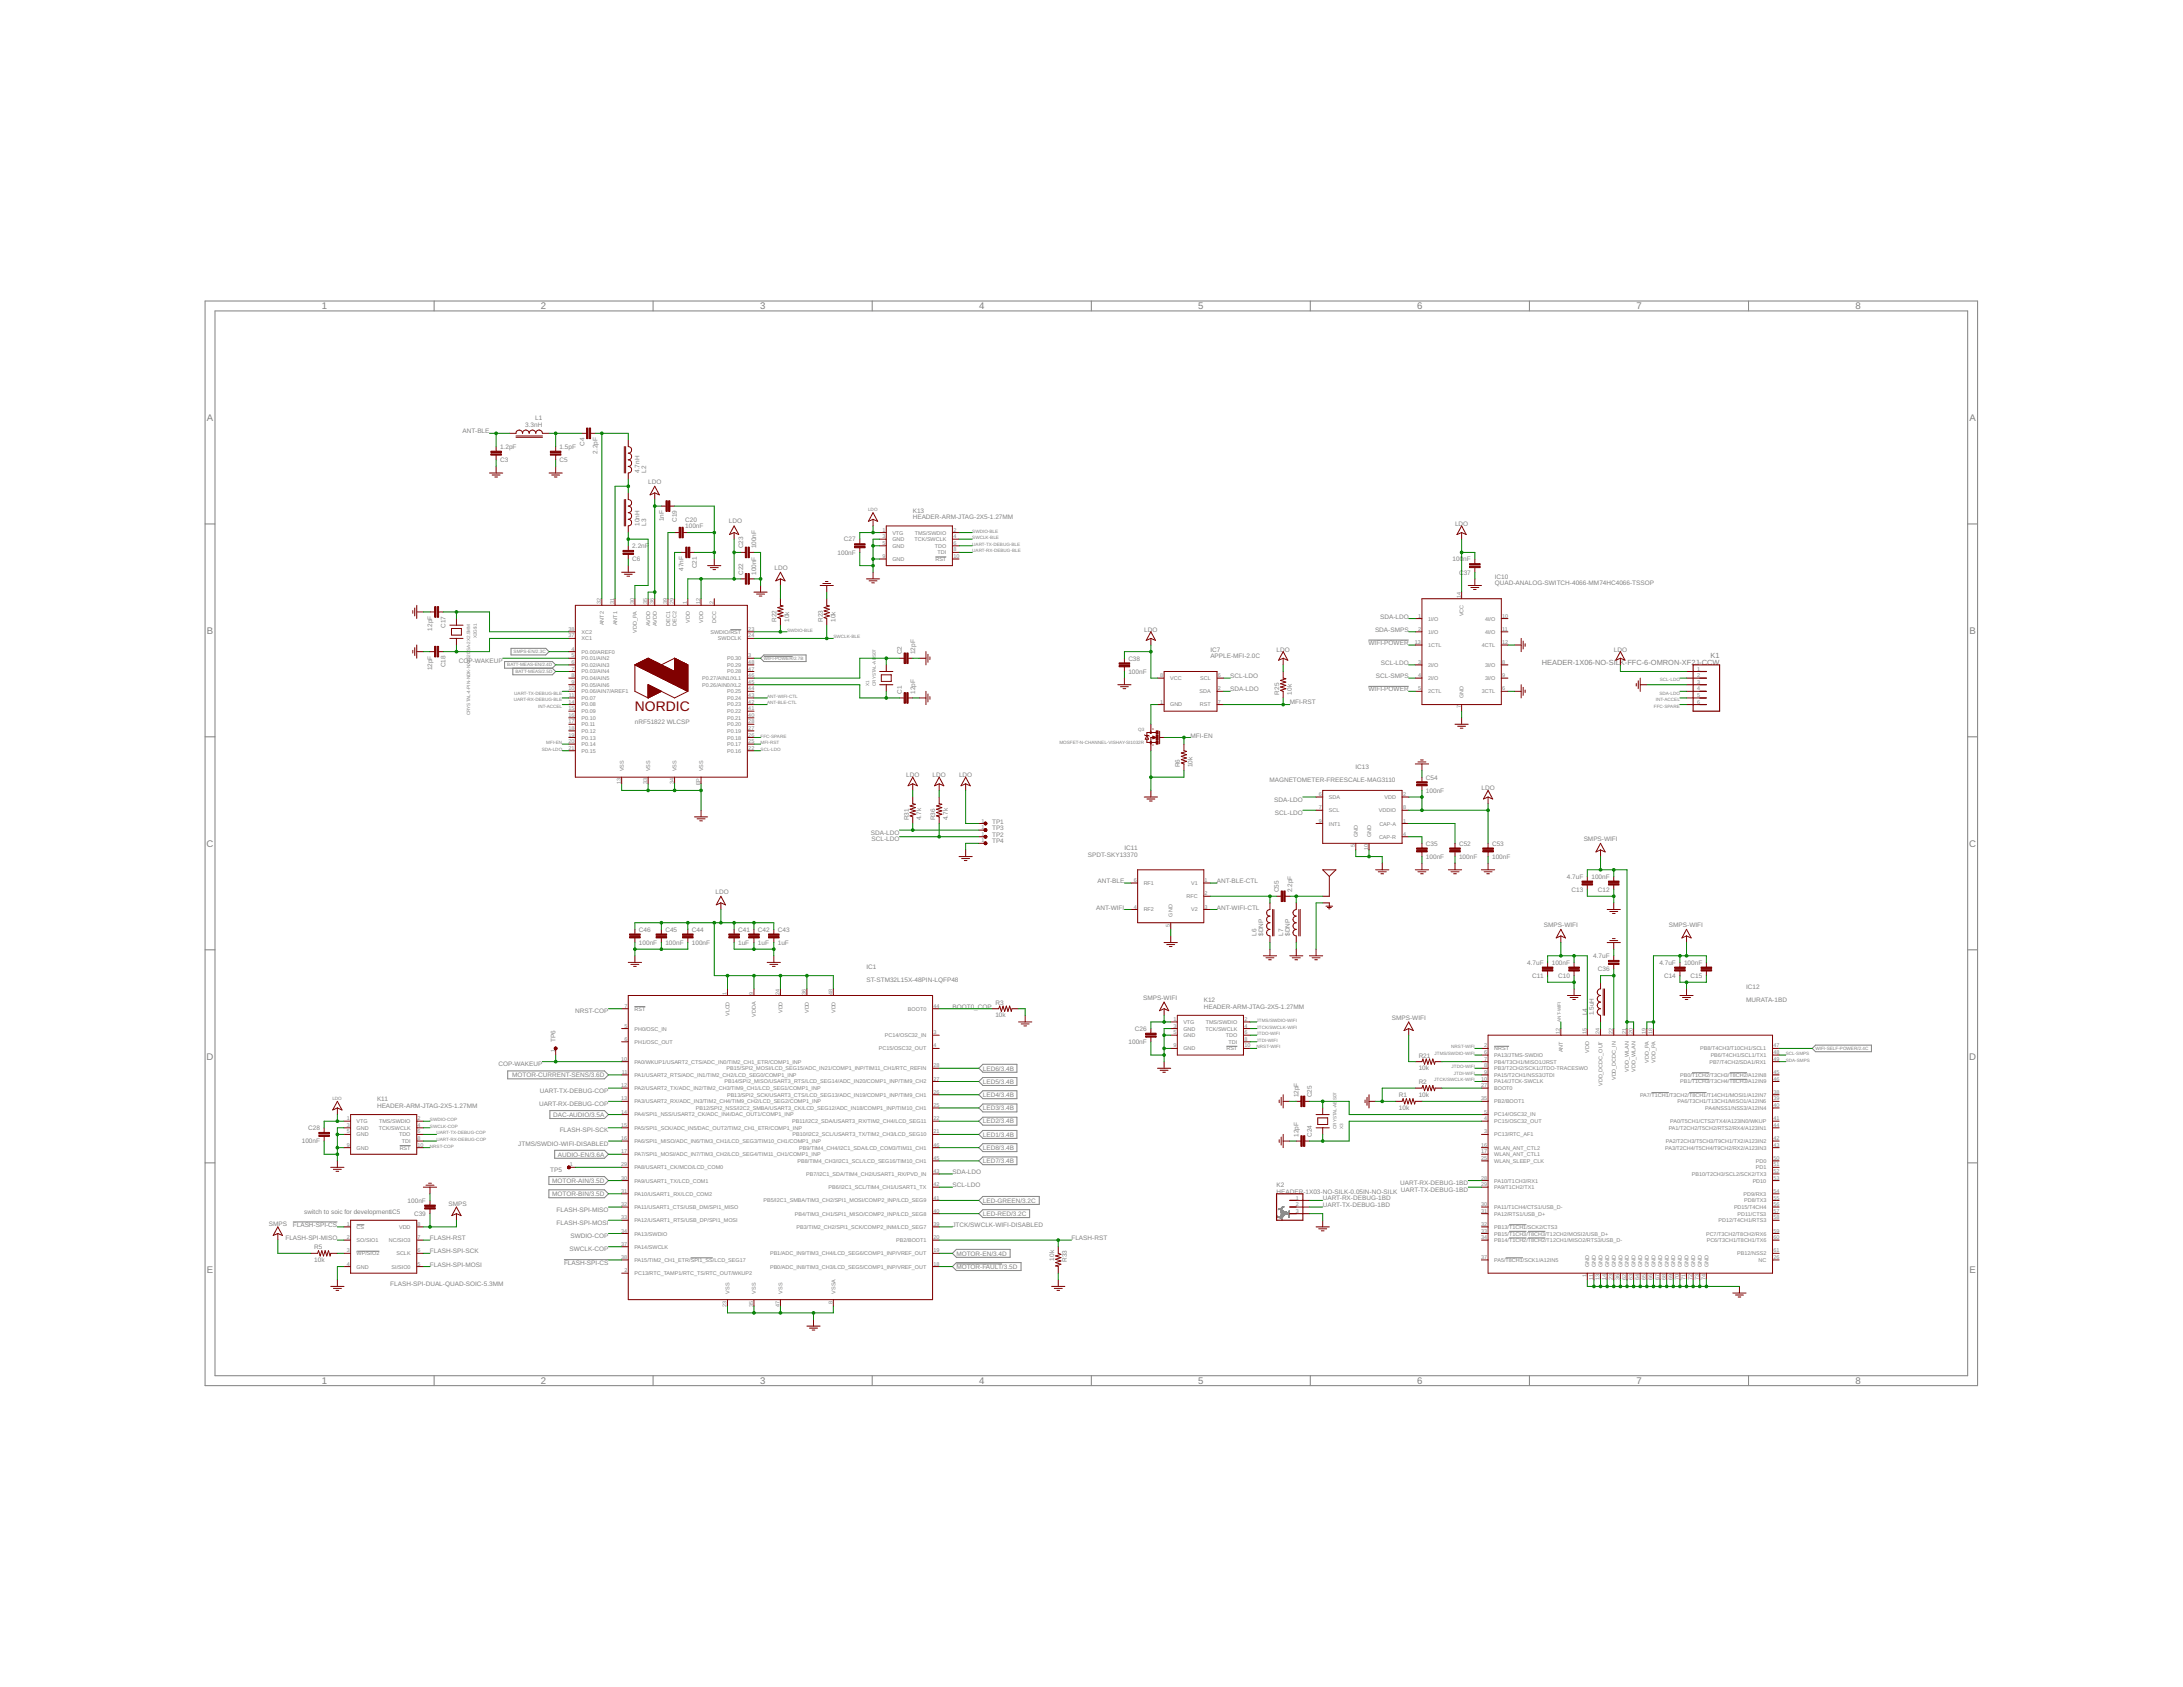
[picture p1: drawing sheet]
<svg xmlns="http://www.w3.org/2000/svg" width="279mm" height="216mm" viewBox="0 0 279 216" stroke-linecap="round" stroke-linejoin="round" font-family="sans-serif">
<defs><g id="words">
<text font-size="1.8" fill="#800000" x="81.3" y="91">NORDIC</text>
<g font-size="1.2" fill="#808080">
<text x="41.2" y="39.6">1</text>
<text x="69.2" y="39.6">2</text>
<text x="97.3" y="39.6">3</text>
<text x="125.3" y="39.6">4</text>
<text x="153.4" y="39.6">5</text>
<text x="181.4" y="39.6">6</text>
<text x="209.4" y="39.6">7</text>
<text x="237.5" y="39.6">8</text>
<text x="26.5" y="53.9">A</text>
<text x="252.1" y="53.9">A</text>
<text x="26.5" y="81.1">B</text>
<text x="252.1" y="81.1">B</text>
<text x="26.4" y="108.4">C</text>
<text x="252" y="108.4">C</text>
<text x="26.4" y="135.6">D</text>
<text x="252" y="135.6">D</text>
<text x="26.5" y="162.9">E</text>
<text x="252.1" y="162.9">E</text>
<text x="41.2" y="177.1">1</text>
<text x="69.2" y="177.1">2</text>
<text x="97.3" y="177.1">3</text>
<text x="125.3" y="177.1">4</text>
<text x="153.4" y="177.1">5</text>
<text x="181.4" y="177.1">6</text>
<text x="209.4" y="177.1">7</text>
<text x="237.5" y="177.1">8</text>
</g>
<g font-size="1" fill="#808080">
<text x="197.3" y="85.1">HEADER-1X06-NO-SILK-FFC-6-OMRON-XF2J-CCW</text>
<text x="218.9" y="84.2">K1</text>
</g>
<g font-size=".8" fill="#808080">
<text x="68.5" y="53.8">L1</text>
<text x="59.2" y="55.5">ANT-BLE</text>
<text x="64" y="57.4">1.2pF</text>
<text x="64" y="59.1">C3</text>
<text x="67.2" y="54.6">3.3nH</text>
<text x="71.6" y="57.4">1.5pF</text>
<text x="71.6" y="59.1">C5</text>
<text x="74.8" y="57" transform="rotate(-90 74.8 57)">C4</text>
<text x="76.5" y="58.1" transform="rotate(-90 76.5 58.1)">2.2pF</text>
<text x="81.9" y="60.5" transform="rotate(-90 81.9 60.5)">4.7nH</text>
<text x="82.7" y="60.5" transform="rotate(-90 82.7 60.5)">L2</text>
<text x="83" y="62">LDO</text>
<text x="116.8" y="65.6">K13</text>
<text x="80.9" y="70.1">2.2nF</text>
<text x="80.9" y="71.8">C6</text>
<text x="81.9" y="67.3" transform="rotate(-90 81.9 67.3)">10nH</text>
<text x="82.7" y="67.3" transform="rotate(-90 82.7 67.3)">L3</text>
<text x="84.9" y="66.7" transform="rotate(-90 84.9 66.7)">1nF</text>
<text x="86.6" y="66.8" transform="rotate(-90 86.6 66.8)">C19</text>
<text x="87.7" y="67.6">100nF</text>
<text x="87.7" y="66.8">C20</text>
<text x="93.3" y="67">LDO</text>
<text x="95.1" y="70.2" transform="rotate(-90 95.1 70.2)">C23</text>
<text x="96.8" y="70.2" transform="rotate(-90 96.8 70.2)">100nF</text>
<text x="107.2" y="71">100nF</text>
<text x="108" y="69.3">C27</text>
<text x="116.8" y="66.5">HEADER-ARM-JTAG-2X5-1.27MM</text>
<text x="185.9" y="71.8">100</text>
<text x="186.2" y="67.3">LDO</text>
<text x="187.3" y="71.8">nF</text>
<text x="87.5" y="73.1" transform="rotate(-90 87.5 73.1)">47nF</text>
<text x="89.2" y="72.7" transform="rotate(-90 89.2 72.7)">C21</text>
<text x="95.1" y="73.6" transform="rotate(-90 95.1 73.6)">C22</text>
<text x="96.8" y="73.6" transform="rotate(-90 96.8 73.6)">100nF</text>
<text x="99.1" y="73">LDO</text>
<text x="186.7" y="73.5">C37</text>
<text x="191.3" y="74.9">QUAD-ANALOG-SWITCH-4066-MM74HC4066-TSSOP</text>
<text x="191.3" y="74.1">IC10</text>
<text x="55.3" y="80.7" transform="rotate(-90 55.3 80.7)">12pF</text>
<text x="57" y="80.3" transform="rotate(-90 57 80.3)">C17</text>
<text x="99.4" y="79.6" transform="rotate(-90 99.4 79.6)">R22</text>
<text x="101" y="79.6" transform="rotate(-90 101 79.6)">10k</text>
<text x="105.3" y="79.6" transform="rotate(-90 105.3 79.6)">R23</text>
<text x="106.9" y="79.6" transform="rotate(-90 106.9 79.6)">10k</text>
<text x="115.4" y="83.7" transform="rotate(-90 115.4 83.7)">C2</text>
<text x="117.1" y="83.7" transform="rotate(-90 117.1 83.7)">12pF</text>
<text x="146.4" y="80.9">LDO</text>
<text x="154.9" y="83.4">IC7</text>
<text x="163.4" y="83.4">LDO</text>
<text x="175.2" y="82.5">WIFI-POWER</text>
<text x="176" y="80.9">SDA-SMPS</text>
<text x="176.6" y="79.2">SDA-LDO</text>
<text x="206.5" y="83.4">LDO</text>
<text x="55.3" y="85.8" transform="rotate(-90 55.3 85.8)">12pF</text>
<text x="57" y="85.4" transform="rotate(-90 57 85.4)">C18</text>
<text x="58.7" y="84.8">COP-WAKEUP</text>
<text x="115.4" y="88.8" transform="rotate(-90 115.4 88.8)">C1</text>
<text x="117.1" y="88.8" transform="rotate(-90 117.1 88.8)">12pF</text>
<text x="144.4" y="86.2">100nF</text>
<text x="144.4" y="84.5">C38</text>
<text x="154.9" y="84.2">APPLE-MFI-2.0C</text>
<text x="157.5" y="86.8">SCL-LDO</text>
<text x="157.5" y="88.5">SDA-LDO</text>
<text x="163.7" y="88.9" transform="rotate(-90 163.7 88.9)">R25</text>
<text x="165.3" y="88.9" transform="rotate(-90 165.3 88.9)">10k</text>
<text x="175.2" y="88.5">WIFI-POWER</text>
<text x="176.1" y="86.8">SCL-SMPS</text>
<text x="176.7" y="85.1">SCL-LDO</text>
<text x="81.3" y="92.7">nRF51822 WLCSP</text>
<text x="152.4" y="94.4">MFI-EN</text>
<text x="165.1" y="90.2">MFI-RST</text>
<text x="116" y="99.5">LDO</text>
<text x="119.4" y="99.5">LDO</text>
<text x="122.7" y="99.5">LDO</text>
<text x="151" y="98.2" transform="rotate(-90 151 98.2)">R6</text>
<text x="152.6" y="98.2" transform="rotate(-90 152.6 98.2)">10k</text>
<text x="162.5" y="100.1">MAGNETOMETER-FREESCALE-MAG3110</text>
<text x="173.5" y="98.4">IC13</text>
<text x="182.5" y="101.5">100nF</text>
<text x="182.5" y="99.8">C54</text>
<text x="189.6" y="101.2">LDO</text>
<text x="111.5" y="106.8">SDA-LDO</text>
<text x="111.5" y="107.7">SCL-LDO</text>
<text x="116.3" y="105" transform="rotate(-90 116.3 105)">R31</text>
<text x="117.9" y="105" transform="rotate(-90 117.9 105)">4.7k</text>
<text x="119.7" y="105" transform="rotate(-90 119.7 105)">R36</text>
<text x="121.3" y="105" transform="rotate(-90 121.3 105)">4.7k</text>
<text x="127" y="106.2">TP3</text>
<text x="127" y="107.1">TP2</text>
<text x="127" y="107.9">TP4</text>
<text x="127" y="105.4">TP1</text>
<text x="163.1" y="102.6">SDA-LDO</text>
<text x="163.2" y="104.3">SCL-LDO</text>
<text x="202.7" y="107.6">SMPS-WIFI</text>
<text x="139.2" y="109.6">SPDT-SKY13370</text>
<text x="140.5" y="113">ANT-BLE</text>
<text x="143.9" y="108.8">IC11</text>
<text x="155.8" y="113">ANT-BLE-CTL</text>
<text x="182.5" y="109.9">100nF</text>
<text x="182.5" y="108.2">C35</text>
<text x="186.7" y="109.9">100nF</text>
<text x="186.7" y="108.2">C52</text>
<text x="191" y="109.9">100nF</text>
<text x="191" y="108.2">C53</text>
<text x="200.5" y="112.5">4.7uF</text>
<text x="203.7" y="112.5">100nF</text>
<text x="81.8" y="119.2">C46</text>
<text x="85.2" y="119.2">C45</text>
<text x="88.5" y="119.2">C44</text>
<text x="91.6" y="114.5">LDO</text>
<text x="94.5" y="119.2">C41</text>
<text x="97" y="119.2">C42</text>
<text x="99.6" y="119.2">C43</text>
<text x="140.3" y="116.4">ANT-WIFI</text>
<text x="155.8" y="116.4">ANT-WIFI-CTL</text>
<text x="160.8" y="119.8" transform="rotate(-90 160.8 119.8)">L6</text>
<text x="161.7" y="119.8" transform="rotate(-90 161.7 119.8)">$DNP</text>
<text x="163.7" y="114.2" transform="rotate(-90 163.7 114.2)">C55</text>
<text x="164.2" y="119.8" transform="rotate(-90 164.2 119.8)">L7</text>
<text x="165.1" y="119.8" transform="rotate(-90 165.1 119.8)">$DNP</text>
<text x="165.4" y="114.2" transform="rotate(-90 165.4 114.2)">2.2pF</text>
<text x="197.6" y="118.7">SMPS-WIFI</text>
<text x="201.1" y="114.2">C13</text>
<text x="204.5" y="114.2">C12</text>
<text x="213.6" y="118.6">SMPS-WIFI</text>
<text x="81.8" y="120.9">100nF</text>
<text x="85.2" y="120.9">100nF</text>
<text x="88.5" y="120.9">100nF</text>
<text x="94.5" y="120.9">1uF</text>
<text x="97" y="120.9">1uF</text>
<text x="99.6" y="120.9">1uF</text>
<text x="110.9" y="125.7">ST-STM32L15X-48PIN-LQFP48</text>
<text x="110.9" y="124">IC1</text>
<text x="195.5" y="123.5">4.7uF</text>
<text x="196.1" y="125.2">C11</text>
<text x="198.6" y="123.5">100nF</text>
<text x="199.4" y="125.2">C10</text>
<text x="203.9" y="122.6">4.7uF</text>
<text x="204.5" y="124.3">C36</text>
<text x="212.4" y="123.5">4.7uF</text>
<text x="213" y="125.2">C14</text>
<text x="215.5" y="123.5">100nF</text>
<text x="216.4" y="125.2">C15</text>
<text x="73.6" y="129.7">NRST-COP</text>
<text x="121.9" y="129.1">BOOT0_COP</text>
<text x="127.4" y="130.2">10k</text>
<text x="127.4" y="128.6">R3</text>
<text x="145.3" y="131.9">C26</text>
<text x="146.3" y="128">SMPS-WIFI</text>
<text x="154.1" y="129.1">HEADER-ARM-JTAG-2X5-1.27MM</text>
<text x="154.1" y="128.2">K12</text>
<text x="178.1" y="130.5">SMPS-WIFI</text>
<text x="203.2" y="129.9" transform="rotate(-90 203.2 129.9)">L4</text>
<text x="204" y="129.9" transform="rotate(-90 204 129.9)">1.5uH</text>
<text x="223.5" y="128.2">MURATA-1BD</text>
<text x="223.5" y="126.6">IC12</text>
<text x="63.8" y="136.5">COP-WAKEUP</text>
<text x="65.6" y="137.9">MOTOR-CURRENT-SENS/3.6D</text>
<text x="71.1" y="133.3" transform="rotate(-90 71.1 133.3)">TP6</text>
<text x="125.8" y="137">LED6/3.4B</text>
<text x="144.4" y="133.6">100nF</text>
<text x="181.6" y="137">10k</text>
<text x="181.6" y="135.4">R21</text>
<text x="48.3" y="141.8">HEADER-ARM-JTAG-2X5-1.27MM</text>
<text x="48.3" y="140.9">K11</text>
<text x="69" y="141.5">UART-RX-DEBUG-COP</text>
<text x="69.1" y="139.8">UART-TX-DEBUG-COP</text>
<text x="70.8" y="142.9">DAC-AUDIO/3.5A</text>
<text x="125.8" y="140.4">LED4/3.4B</text>
<text x="125.8" y="142.1">LED3/3.4B</text>
<text x="125.8" y="143.8">LED2/3.4B</text>
<text x="125.8" y="138.7">LED5/3.4B</text>
<text x="166.2" y="140.4" transform="rotate(-90 166.2 140.4)">12pF</text>
<text x="167.9" y="140.4" transform="rotate(-90 167.9 140.4)">C25</text>
<text x="179" y="142">10k</text>
<text x="179" y="140.4">R1</text>
<text x="181.6" y="140.3">10k</text>
<text x="181.6" y="138.7">R2</text>
<text x="38.6" y="146.3">100nF</text>
<text x="39.5" y="144.6">C28</text>
<text x="66.3" y="146.6">JTMS/SWDIO-WIFI-DISABLED</text>
<text x="70.4" y="150">TP5</text>
<text x="71.4" y="148">AUDIO-EN/3.6A</text>
<text x="71.6" y="144.9">FLASH-SPI-SCK</text>
<text x="125.8" y="147.2">LED8/3.4B</text>
<text x="125.8" y="145.5">LED1/3.4B</text>
<text x="125.8" y="148.9">LED7/3.4B</text>
<text x="166.2" y="145.5" transform="rotate(-90 166.2 145.5)">12pF</text>
<text x="167.9" y="145.5" transform="rotate(-90 167.9 145.5)">C24</text>
<text x="38.9" y="155.3">switch to soic for developmentI.C5</text>
<text x="52.2" y="153.9">100nF</text>
<text x="53" y="155.6">C39</text>
<text x="57.4" y="154.3">SMPS</text>
<text x="70.7" y="151.4">MOTOR-AIN/3.5D</text>
<text x="70.7" y="153.1">MOTOR-BIN/3.5D</text>
<text x="71.2" y="155.1">FLASH-SPI-MISO</text>
<text x="121.9" y="151.9">SCL-LDO</text>
<text x="121.9" y="150.3">SDA-LDO</text>
<text x="125.8" y="153.9">LED-GREEN/3.2C</text>
<text x="125.8" y="155.6">LED-RED/3.2C</text>
<text x="163.4" y="152.8">HEADER</text>
<text x="163.4" y="151.9">K2</text>
<text x="166.8" y="152.8">-1X03-NO-SILK-0.05IN-NO-SILK</text>
<text x="169.3" y="153.6">UART-RX-DEBUG-1BD</text>
<text x="169.3" y="154.5">UART-TX-DEBUG-1BD</text>
<text x="179.2" y="151.7">UART-RX-DEBUG-1BD</text>
<text x="179.3" y="152.5">UART-TX-DEBUG-1BD</text>
<text x="34.4" y="156.9">SMPS</text>
<text x="36.5" y="158.7">FLASH-SPI-MISO</text>
<text x="37.5" y="157">FLASH-SPI-CS</text>
<text x="40.2" y="161.5">10k</text>
<text x="40.2" y="159.9">R5</text>
<text x="55" y="158.7">FLASH-RST</text>
<text x="55" y="160.4">FLASH-SPI-SCK</text>
<text x="71.2" y="156.8">FLASH-SPI-MOSI</text>
<text x="72.2" y="161.8">FLASH-SPI-CS</text>
<text x="72.9" y="160.2">SWCLK-COP</text>
<text x="73" y="158.5">SWDIO-COP</text>
<text x="121.9" y="157">JTCK/SWCLK-WIFI-DISABLED</text>
<text x="122.4" y="160.7">MOTOR-EN/3.4D</text>
<text x="134.9" y="161.3" transform="rotate(-90 134.9 161.3)">10k</text>
<text x="136.5" y="161.5" transform="rotate(-90 136.5 161.5)">R33</text>
<text x="137.1" y="158.7">FLASH-RST</text>
<text x="49.9" y="164.6">FLASH-SPI-DUAL-QUAD-SOIC-5.3MM</text>
<text x="55" y="162.1">FLASH-SPI-MOSI</text>
<text x="122.4" y="162.4">MOTOR-FAULT/3.5D</text>
</g>
<g font-size=".7" fill="#808080">
<text x="112.9" y="68">1</text>
<text x="112.9" y="68.9">3</text>
<text x="112.9" y="69.7">5</text>
<text x="112.9" y="71.4">9</text>
<text x="114.2" y="68.4">VTG</text>
<text x="114.2" y="69.3">GND</text>
<text x="114.2" y="70.1">GND</text>
<text x="114.2" y="71.8">GND</text>
<text x="117.1" y="69.3">TCK/SWCLK</text>
<text x="117.1" y="68.4">TMS/SWDIO</text>
<text x="119.6" y="70.1">TDO</text>
<text x="119.7" y="71.8">RST</text>
<text x="120" y="70.9">TDI</text>
<text x="122" y="71.4">10</text>
<text x="122" y="70.6">8</text>
<text x="122" y="69.7">6</text>
<text x="122" y="68.9">4</text>
<text x="122" y="68">2</text>
<text x="76.9" y="77.3" transform="rotate(-90 76.9 77.3)">32</text>
<text x="78.6" y="77.3" transform="rotate(-90 78.6 77.3)">31</text>
<text x="81.1" y="77.3" transform="rotate(-90 81.1 77.3)">30</text>
<text x="82.8" y="77.3" transform="rotate(-90 82.8 77.3)">35</text>
<text x="83.7" y="77.3" transform="rotate(-90 83.7 77.3)">36</text>
<text x="85.4" y="77.3" transform="rotate(-90 85.4 77.3)">39</text>
<text x="86.2" y="77.3" transform="rotate(-90 86.2 77.3)">29</text>
<text x="87.9" y="77.3" transform="rotate(-90 87.9 77.3)">1</text>
<text x="89.6" y="77.3" transform="rotate(-90 89.6 77.3)">12</text>
<text x="91.3" y="77.3" transform="rotate(-90 91.3 77.3)">2</text>
<text x="187" y="76.5" transform="rotate(-90 187 76.5)">14</text>
<text x="72.7" y="81.6">37</text>
<text x="72.7" y="80.7">38</text>
<text x="73.1" y="83.3">4</text>
<text x="74.4" y="82">XC1</text>
<text x="74.4" y="81.1">XC2</text>
<text x="74.4" y="83.6">P0.00/AREF0</text>
<text x="77.3" y="80" transform="rotate(-90 77.3 80)">ANT2</text>
<text x="79" y="80" transform="rotate(-90 79 80)">ANT1</text>
<text x="81.5" y="81" transform="rotate(-90 81.5 81)">VDD_PA</text>
<text x="83.2" y="80.1" transform="rotate(-90 83.2 80.1)">AVDD</text>
<text x="84.1" y="80.1" transform="rotate(-90 84.1 80.1)">AVDD</text>
<text x="85.8" y="80.1" transform="rotate(-90 85.8 80.1)">DEC1</text>
<text x="86.6" y="80.1" transform="rotate(-90 86.6 80.1)">DEC2</text>
<text x="88.3" y="79.7" transform="rotate(-90 88.3 79.7)">VDD</text>
<text x="90" y="79.7" transform="rotate(-90 90 79.7)">VDD</text>
<text x="90.9" y="81.1">SWDIO/RST</text>
<text x="91.7" y="79.7" transform="rotate(-90 91.7 79.7)">DCC</text>
<text x="91.9" y="82">SWDCLK</text>
<text x="95.8" y="81.6">24</text>
<text x="95.8" y="80.7">23</text>
<text x="181.1" y="82.4">13</text>
<text x="181.5" y="79">1</text>
<text x="181.5" y="80.7">2</text>
<text x="182.8" y="79.4">1I/O</text>
<text x="182.8" y="81.1">1I/O</text>
<text x="182.8" y="82.8">1CTL</text>
<text x="187.3" y="78.9" transform="rotate(-90 187.3 78.9)">VCC</text>
<text x="189.7" y="82.8">4CTL</text>
<text x="190.1" y="79.4">4I/O</text>
<text x="190.1" y="81.1">4I/O</text>
<text x="192.3" y="79">10</text>
<text x="192.3" y="80.7">11</text>
<text x="192.3" y="82.4">12</text>
<text x="72.7" y="88.3">10</text>
<text x="72.8" y="89.2">11</text>
<text x="73.1" y="86.7">8</text>
<text x="73.1" y="85">6</text>
<text x="73.1" y="84.1">5</text>
<text x="73.1" y="85.8">7</text>
<text x="73.1" y="87.5">9</text>
<text x="74.4" y="89.6">P0.07</text>
<text x="74.4" y="87">P0.04/AIN5</text>
<text x="74.4" y="88.7">P0.06/AIN7/AREF1</text>
<text x="74.4" y="85.3">P0.02/AIN3</text>
<text x="74.4" y="84.5">P0.01/AIN2</text>
<text x="74.4" y="86.2">P0.03/AIN4</text>
<text x="74.4" y="87.9">P0.05/AIN6</text>
<text x="89.9" y="87.9">P0.26/AIN0/XL2</text>
<text x="89.9" y="87">P0.27/AIN1/XL1</text>
<text x="93.1" y="88.7">P0.25</text>
<text x="93.1" y="89.6">P0.24</text>
<text x="93.1" y="86.2">P0.28</text>
<text x="93.1" y="85.3">P0.29</text>
<text x="93.1" y="84.5">P0.30</text>
<text x="95.8" y="88.3">44</text>
<text x="95.8" y="89.2">43</text>
<text x="95.8" y="87.5">45</text>
<text x="95.8" y="85.8">47</text>
<text x="95.8" y="85">48</text>
<text x="95.8" y="86.7">46</text>
<text x="95.8" y="84.1">3</text>
<text x="148.5" y="86.7">8</text>
<text x="149.8" y="87">VCC</text>
<text x="153.5" y="88.7">SDA</text>
<text x="153.6" y="87">SCL</text>
<text x="155.9" y="88.3">2</text>
<text x="155.9" y="86.7">6</text>
<text x="181.5" y="85">3</text>
<text x="181.5" y="86.7">4</text>
<text x="181.5" y="88.3">5</text>
<text x="182.8" y="85.3">2I/O</text>
<text x="182.8" y="87">2I/O</text>
<text x="182.8" y="88.7">2CTL</text>
<text x="187.3" y="89.4" transform="rotate(-90 187.3 89.4)">GND</text>
<text x="189.7" y="88.7">3CTL</text>
<text x="190.1" y="85.3">3I/O</text>
<text x="190.1" y="87">3I/O</text>
<text x="192.3" y="88.3">6</text>
<text x="192.3" y="85">8</text>
<text x="192.3" y="86.7">9</text>
<text x="217.2" y="85.8">1</text>
<text x="217.2" y="86.7">2</text>
<text x="217.2" y="87.5">3</text>
<text x="217.2" y="88.3">4</text>
<text x="217.2" y="89.2">5</text>
<text x="72.7" y="95.1">20</text>
<text x="72.7" y="96">21</text>
<text x="72.7" y="94.3">19</text>
<text x="72.7" y="93.4">18</text>
<text x="72.7" y="91.7">16</text>
<text x="72.7" y="92.6">17</text>
<text x="72.7" y="90.9">15</text>
<text x="72.7" y="90">14</text>
<text x="74.4" y="95.5">P0.14</text>
<text x="74.4" y="94.6">P0.13</text>
<text x="74.4" y="93.8">P0.12</text>
<text x="74.4" y="92.1">P0.10</text>
<text x="74.4" y="93">P0.11</text>
<text x="74.4" y="91.3">P0.09</text>
<text x="74.4" y="90.4">P0.08</text>
<text x="93.1" y="93">P0.20</text>
<text x="93.1" y="94.6">P0.18</text>
<text x="93.1" y="93.8">P0.19</text>
<text x="93.1" y="95.5">P0.17</text>
<text x="93.1" y="92.1">P0.21</text>
<text x="93.1" y="91.3">P0.22</text>
<text x="93.1" y="90.4">P0.23</text>
<text x="95.8" y="92.6">28</text>
<text x="95.8" y="94.3">26</text>
<text x="95.8" y="93.4">27</text>
<text x="95.8" y="95.1">25</text>
<text x="95.8" y="96">22</text>
<text x="95.8" y="91.7">40</text>
<text x="95.8" y="90.9">41</text>
<text x="95.8" y="90">42</text>
<text x="148.5" y="90">1</text>
<text x="149.8" y="90.4">GND</text>
<text x="153.6" y="90.4">RST</text>
<text x="155.9" y="90">7</text>
<text x="187" y="90.7" transform="rotate(-90 187 90.7)">7</text>
<text x="217.2" y="90">6</text>
<text x="74.4" y="96.3">P0.15</text>
<text x="79.5" y="100.4" transform="rotate(-90 79.5 100.4)">13</text>
<text x="79.8" y="98.7" transform="rotate(-90 79.8 98.7)">VSS</text>
<text x="82.8" y="100.4" transform="rotate(-90 82.8 100.4)">33</text>
<text x="83.2" y="98.7" transform="rotate(-90 83.2 98.7)">VSS</text>
<text x="86.2" y="100.4" transform="rotate(-90 86.2 100.4)">34</text>
<text x="86.6" y="98.7" transform="rotate(-90 86.6 98.7)">VSS</text>
<text x="89.6" y="100.5" transform="rotate(-90 89.6 100.5)">EP</text>
<text x="90" y="98.7" transform="rotate(-90 90 98.7)">VSS</text>
<text x="93.1" y="96.3">P0.16</text>
<text x="168.8" y="101.9">6</text>
<text x="179.6" y="101.9">2</text>
<text x="125.6" y="106.1">1</text>
<text x="125.6" y="107">1</text>
<text x="125.6" y="107.8">1</text>
<text x="125.6" y="105.3">1</text>
<text x="168.8" y="103.6">7</text>
<text x="168.8" y="105.3">9</text>
<text x="170.1" y="102.3">SDA</text>
<text x="170.1" y="104">SCL</text>
<text x="170.1" y="105.6">INT1</text>
<text x="173.8" y="107.2" transform="rotate(-90 173.8 107.2)">GND</text>
<text x="175.5" y="107.2" transform="rotate(-90 175.5 107.2)">GND</text>
<text x="176.5" y="104">VDDIO</text>
<text x="176.5" y="107.3">CAP-R</text>
<text x="176.5" y="105.6">CAP-A</text>
<text x="177.2" y="102.3">VDD</text>
<text x="179.6" y="105.3">1</text>
<text x="179.6" y="107">4</text>
<text x="179.6" y="103.6">8</text>
<text x="145.1" y="112.9">6</text>
<text x="146.4" y="113.3">RF1</text>
<text x="152.4" y="113.3">V1</text>
<text x="154.2" y="112.9">1</text>
<text x="173.4" y="108.4" transform="rotate(-90 173.4 108.4)">5</text>
<text x="175.1" y="108.8" transform="rotate(-90 175.1 108.8)">10</text>
<text x="145.1" y="116.3">4</text>
<text x="146.4" y="116.7">RF2</text>
<text x="149.7" y="118.6" transform="rotate(-90 149.7 118.6)">5</text>
<text x="150.1" y="117.3" transform="rotate(-90 150.1 117.3)">GND</text>
<text x="151.8" y="115">RFC</text>
<text x="152.4" y="116.7">V2</text>
<text x="154.2" y="114.6">2</text>
<text x="154.2" y="116.3">3</text>
<text x="79.9" y="131.5">5</text>
<text x="79.9" y="129">7</text>
<text x="81.2" y="131.9">PH0/OSC_IN</text>
<text x="81.2" y="129.3">RST</text>
<text x="93" y="127.3" transform="rotate(-90 93 127.3)">1</text>
<text x="93.4" y="130" transform="rotate(-90 93.4 130)">VLCD</text>
<text x="96.4" y="127.3" transform="rotate(-90 96.4 127.3)">9</text>
<text x="96.8" y="130.1" transform="rotate(-90 96.8 130.1)">VDDA</text>
<text x="99.8" y="127.3" transform="rotate(-90 99.8 127.3)">24</text>
<text x="100.1" y="129.7" transform="rotate(-90 100.1 129.7)">VDD</text>
<text x="103.2" y="127.3" transform="rotate(-90 103.2 127.3)">36</text>
<text x="103.5" y="129.7" transform="rotate(-90 103.5 129.7)">VDD</text>
<text x="106.5" y="127.3" transform="rotate(-90 106.5 127.3)">48</text>
<text x="106.9" y="129.7" transform="rotate(-90 106.9 129.7)">VDD</text>
<text x="116.2" y="129.3">BOOT0</text>
<text x="119.5" y="129">44</text>
<text x="150.2" y="130.7">1</text>
<text x="150.2" y="131.5">3</text>
<text x="151.5" y="131">VTG</text>
<text x="151.5" y="131.9">GND</text>
<text x="154.3" y="131.9">TCK/SWCLK</text>
<text x="154.3" y="131">TMS/SWDIO</text>
<text x="159.3" y="131.5">4</text>
<text x="159.3" y="130.7">2</text>
<text x="71" y="134.7" transform="rotate(-90 71 134.7)">1</text>
<text x="79.5" y="135.7">10</text>
<text x="79.6" y="137.4">11</text>
<text x="79.9" y="133.2">6</text>
<text x="81.2" y="133.6">PH1/OSC_OUT</text>
<text x="81.2" y="136.1">PA0/WKUP1/USART2_CTS/ADC_IN0/TIM2_CH1_ETR/COMP1_INP</text>
<text x="81.2" y="137.8">PA1/USART2_RTS/ADC_IN1/TIM2_CH2/LCD_SEG0/COMP1_INP</text>
<text x="93" y="137">PB15/SPI2_MOSI/LCD_SEG15/ADC_IN21/COMP1_INP/TIM11_CH1/RTC_REFIN</text>
<text x="112.5" y="134.4">PC15/OSC32_OUT</text>
<text x="113.3" y="132.7">PC14/OSC32_IN</text>
<text x="119.5" y="132.4">3</text>
<text x="119.5" y="134.1">4</text>
<text x="119.5" y="136.6">28</text>
<text x="150.2" y="132.4">5</text>
<text x="150.2" y="134.1">9</text>
<text x="151.5" y="132.7">GND</text>
<text x="151.5" y="134.4">GND</text>
<text x="156.9" y="132.7">TDO</text>
<text x="157" y="134.4">RST</text>
<text x="157.2" y="133.6">TDI</text>
<text x="159.3" y="134.1">10</text>
<text x="159.3" y="133.2">8</text>
<text x="159.3" y="132.4">6</text>
<text x="190" y="134.1">2</text>
<text x="190" y="134.9">6</text>
<text x="190" y="135.7">7</text>
<text x="190" y="136.6">8</text>
<text x="190" y="137.4">9</text>
<text x="191.2" y="134.4">NRST</text>
<text x="191.2" y="135.3">PA13/JTMS-SWDIO</text>
<text x="191.2" y="136.1">PB4/T3CH1/MISO1/JRST</text>
<text x="191.2" y="137">PB3/T2CH2/SCK1/JTDO-TRACESWO</text>
<text x="191.2" y="137.8">PA15/T2CH1/NSS3/JTDI</text>
<text x="199.7" y="132.4" transform="rotate(-90 199.7 132.4)">12</text>
<text x="200" y="134.7" transform="rotate(-90 200 134.7)">ANT</text>
<text x="203" y="132.4" transform="rotate(-90 203 132.4)">15</text>
<text x="203.4" y="134.7" transform="rotate(-90 203.4 134.7)">VDD</text>
<text x="204.7" y="132.4" transform="rotate(-90 204.7 132.4)">24</text>
<text x="206.4" y="132.4" transform="rotate(-90 206.4 132.4)">22</text>
<text x="208.1" y="132.4" transform="rotate(-90 208.1 132.4)">21</text>
<text x="208.5" y="137.1" transform="rotate(-90 208.5 137.1)">VDD_WLAN</text>
<text x="209" y="132.4" transform="rotate(-90 209 132.4)">20</text>
<text x="209.3" y="137.1" transform="rotate(-90 209.3 137.1)">VDD_WLAN</text>
<text x="210.7" y="132.4" transform="rotate(-90 210.7 132.4)">19</text>
<text x="211" y="136" transform="rotate(-90 211 136)">VDD_PA</text>
<text x="211.5" y="132.4" transform="rotate(-90 211.5 132.4)">18</text>
<text x="211.9" y="136" transform="rotate(-90 211.9 136)">VDD_PA</text>
<text x="215" y="137.8">PB0/T1CH2/T3CH3/T8CH2/A12IN8</text>
<text x="217.6" y="134.4">PB8/T4CH3/T10CH1/SCL1</text>
<text x="218.8" y="136.1">PB7/T4CH2/SDA1/RX1</text>
<text x="218.9" y="135.3">PB6/T4CH1/SCL1/TX1</text>
<text x="227" y="137.4">45</text>
<text x="227" y="134.1">47</text>
<text x="227" y="134.9">48</text>
<text x="227" y="135.7">49</text>
<text x="44.4" y="143.4">1</text>
<text x="45.6" y="143.7">VTG</text>
<text x="48.5" y="143.7">TMS/SWDIO</text>
<text x="53.5" y="143.4">2</text>
<text x="79.5" y="139.1">12</text>
<text x="79.5" y="140.8">13</text>
<text x="79.5" y="142.5">14</text>
<text x="81.2" y="139.5">PA2/USART2_TX/ADC_IN2/TIM2_CH3/TIM9_CH1/LCD_SEG1/COMP1_INP</text>
<text x="81.2" y="141.2">PA3/USART2_RX/ADC_IN3/TIM2_CH4/TIM9_CH2/LCD_SEG2/COMP1_INP</text>
<text x="81.2" y="142.9">PA4/SPI1_NSS/USART2_CK/ADC_IN4/DAC_OUT1/COMP1_INP</text>
<text x="89.1" y="142">PB12/SPI2_NSS/I2C2_SMBA/USART3_CK/LCD_SEG12/ADC_IN18/COMP1_INP/TIM10_CH1</text>
<text x="92.7" y="138.7">PB14/SPI2_MISO/USART3_RTS/LCD_SEG14/ADC_IN20/COMP1_INP/TIM9_CH2</text>
<text x="93.1" y="140.3">PB13/SPI2_SCK/USART3_CTS/LCD_SEG13/ADC_IN19/COMP1_INP/TIM9_CH1</text>
<text x="101.4" y="143.7">PB11/I2C2_SDA/USART3_RX/TIM2_CH4/LCD_SEG11</text>
<text x="119.5" y="143.4">22</text>
<text x="119.5" y="141.7">25</text>
<text x="119.5" y="140">26</text>
<text x="119.5" y="138.3">27</text>
<text x="189.6" y="138.3">10</text>
<text x="189.6" y="139.1">27</text>
<text x="189.6" y="140.8">35</text>
<text x="190" y="143.4">4</text>
<text x="190" y="142.5">5</text>
<text x="191.2" y="143.7">PC15/OSC32_OUT</text>
<text x="191.2" y="142.9">PC14/OSC32_IN</text>
<text x="191.2" y="138.7">PA14/JTCK-SWCLK</text>
<text x="191.2" y="139.5">BOOT0</text>
<text x="191.2" y="141.2">PB2/BOOT1</text>
<text x="205.1" y="139" transform="rotate(-90 205.1 139)">VDD_DCDC_OUT</text>
<text x="206.8" y="138.2" transform="rotate(-90 206.8 138.2)">VDD_DCDC_IN</text>
<text x="209.9" y="140.3">PA7/T1CH1/T3CH2/T8CH1/T14CH1/MOSI1/A12IN7</text>
<text x="213.8" y="143.7">PA0/T5CH1/CTS2/TX4/A123IN0/WKUP</text>
<text x="214.7" y="141.2">PA6/T3CH1/T13CH1/MISO1/A12IN6</text>
<text x="215" y="138.7">PB1/T1CH3/T3CH4/T8CH3/A12IN9</text>
<text x="218.3" y="142">PA4/NSS1/NSS3/A12IN4</text>
<text x="227" y="140">38</text>
<text x="227" y="140.8">39</text>
<text x="227" y="141.7">40</text>
<text x="227" y="143.4">41</text>
<text x="227" y="138.3">46</text>
<text x="44.4" y="144.2">3</text>
<text x="44.4" y="145.1">5</text>
<text x="44.4" y="146.7">9</text>
<text x="45.6" y="144.6">GND</text>
<text x="45.6" y="145.4">GND</text>
<text x="45.6" y="147.1">GND</text>
<text x="48.5" y="144.6">TCK/SWCLK</text>
<text x="51.1" y="145.4">TDO</text>
<text x="51.2" y="147.1">RST</text>
<text x="51.4" y="146.3">TDI</text>
<text x="53.5" y="146.7">10</text>
<text x="53.5" y="145.9">8</text>
<text x="53.5" y="145.1">6</text>
<text x="53.5" y="144.2">4</text>
<text x="72.9" y="149.3">1</text>
<text x="79.5" y="144.2">15</text>
<text x="79.5" y="145.9">16</text>
<text x="79.5" y="147.6">17</text>
<text x="79.5" y="149.3">29</text>
<text x="81.2" y="144.6">PA5/SPI1_SCK/ADC_IN5/DAC_OUT2/TIM2_CH1_ETR/COMP1_INP</text>
<text x="81.2" y="146.3">PA6/SPI1_MISO/ADC_IN6/TIM3_CH1/LCD_SEG3/TIM10_CH1/COMP1_INP</text>
<text x="81.2" y="148">PA7/SPI1_MOSI/ADC_IN7/TIM3_CH2/LCD_SEG4/TIM11_CH1/COMP1_INP</text>
<text x="81.2" y="149.7">PA8/USART1_CK/MCO/LCD_COM0</text>
<text x="101.4" y="145.4">PB10/I2C2_SCL/USART3_TX/TIM2_CH3/LCD_SEG10</text>
<text x="102.1" y="148.8">PB8/TIM4_CH3/I2C1_SCL/LCD_SEG16/TIM10_CH1</text>
<text x="102.3" y="147.1">PB9/TIM4_CH4/I2C1_SDA/LCD_COM3/TIM11_CH1</text>
<text x="119.5" y="145.1">21</text>
<text x="119.5" y="148.4">45</text>
<text x="119.5" y="146.7">46</text>
<text x="189.6" y="146.7">16</text>
<text x="189.6" y="147.6">17</text>
<text x="189.6" y="148.4">25</text>
<text x="190" y="145.1">3</text>
<text x="191.2" y="145.4">PC13/RTC_AF1</text>
<text x="191.2" y="147.1">WLAN_ANT_CTL2</text>
<text x="191.2" y="148">WLAN_ANT_CTL1</text>
<text x="191.2" y="148.8">WLAN_SLEEP_CLK</text>
<text x="213.1" y="147.1">PA3/T2CH4/T5CH4/T9CH2/RX2/A123IN3</text>
<text x="213.2" y="146.3">PA2/T2CH3/T5CH3/T9CH1/TX2/A123IN2</text>
<text x="213.6" y="144.6">PA1/T2CH2/T5CH2/RTS2/RX4/A123IN1</text>
<text x="224.7" y="148.8">PD0</text>
<text x="224.7" y="149.7">PD1</text>
<text x="227" y="145.9">42</text>
<text x="227" y="146.7">43</text>
<text x="227" y="144.2">44</text>
<text x="227" y="148.4">50</text>
<text x="227" y="149.3">51</text>
<text x="79.5" y="151">30</text>
<text x="79.5" y="152.7">31</text>
<text x="79.5" y="154.4">32</text>
<text x="81.2" y="151.4">PA9/USART1_TX/LCD_COM1</text>
<text x="81.2" y="153">PA10/USART1_RX/LCD_COM2</text>
<text x="81.2" y="154.7">PA11/USART1_CTS/USB_DM/SPI1_MISO</text>
<text x="97.7" y="153.9">PB5/I2C1_SMBA/TIM3_CH2/SPI1_MOSI/COMP2_INP/LCD_SEG9</text>
<text x="101.7" y="155.6">PB4/TIM3_CH1/SPI1_MISO/COMP2_INP/LCD_SEG8</text>
<text x="103.2" y="150.5">PB7/I2C1_SDA/TIM4_CH2/USART1_RX/PVD_IN</text>
<text x="106" y="152.2">PB6/I2C1_SCL/TIM4_CH1/USART1_TX</text>
<text x="119.5" y="155.2">40</text>
<text x="119.5" y="153.5">41</text>
<text x="119.5" y="151.8">42</text>
<text x="119.5" y="150.1">43</text>
<text x="165.8" y="153.5">1</text>
<text x="165.8" y="154.4">2</text>
<text x="165.8" y="155.2">3</text>
<text x="189.6" y="151">28</text>
<text x="189.6" y="151.8">29</text>
<text x="189.6" y="154.4">30</text>
<text x="189.6" y="155.2">31</text>
<text x="191.2" y="151.4">PA10/T1CH3/RX1</text>
<text x="191.2" y="152.2">PA9/T1CH2/TX1</text>
<text x="191.2" y="154.7">PA11/T1CH4/CTS1/USB_D-</text>
<text x="191.2" y="155.6">PA12/RTS1/USB_D+</text>
<text x="216.5" y="150.5">PB10/T2CH3/SCL2/SCK2/TX3</text>
<text x="221.9" y="154.7">PD15/T4CH4</text>
<text x="222.4" y="155.6">PD11/CTS3</text>
<text x="223.2" y="153">PD9/RX3</text>
<text x="223.2" y="153.9">PD8/TX3</text>
<text x="224.3" y="151.4">PD10</text>
<text x="227" y="150.1">52</text>
<text x="227" y="151">53</text>
<text x="227" y="152.7">54</text>
<text x="227" y="153.5">55</text>
<text x="227" y="154.4">56</text>
<text x="227" y="155.2">57</text>
<text x="44.4" y="156.9">1</text>
<text x="44.4" y="158.6">2</text>
<text x="44.4" y="160.3">3</text>
<text x="44.4" y="162">4</text>
<text x="45.6" y="157.3">CS</text>
<text x="45.6" y="159">SO/SIO1</text>
<text x="45.6" y="160.7">WP/SIO2</text>
<text x="49.8" y="159">NC/SIO3</text>
<text x="50.7" y="160.7">SCLK</text>
<text x="51.1" y="157.3">VDD</text>
<text x="53.5" y="162">5</text>
<text x="53.5" y="160.3">6</text>
<text x="53.5" y="158.6">7</text>
<text x="53.5" y="156.9">8</text>
<text x="79.5" y="156.1">33</text>
<text x="79.5" y="157.7">34</text>
<text x="79.5" y="159.4">37</text>
<text x="79.5" y="161.1">38</text>
<text x="81.2" y="156.4">PA12/USART1_RTS/USB_DP/SPI1_MOSI</text>
<text x="81.2" y="158.1">PA13/SWDIO</text>
<text x="81.2" y="159.8">PA14/SWCLK</text>
<text x="81.2" y="161.5">PA15/TIM2_CH1_ETR/SPI1_SS/LCD_SEG17</text>
<text x="98.6" y="160.7">PB1/ADC_IN9/TIM3_CH4/LCD_SEG6/COMP1_INP/VREF_OUT</text>
<text x="102" y="157.3">PB3/TIM2_CH2/SPI1_SCK/COMP2_INM/LCD_SEG7</text>
<text x="114.7" y="159">PB2/BOOT1</text>
<text x="119.5" y="162">18</text>
<text x="119.5" y="160.3">19</text>
<text x="119.5" y="158.6">20</text>
<text x="119.5" y="156.9">39</text>
<text x="189.6" y="156.9">32</text>
<text x="189.6" y="157.7">33</text>
<text x="189.6" y="158.6">34</text>
<text x="189.6" y="161.1">37</text>
<text x="191.2" y="157.3">PB13/T1CH1/SCK2/CTS3</text>
<text x="191.2" y="158.1">PB15/T1CH3/T8CH3/T12CH2/MOSI2/USB_D+</text>
<text x="191.2" y="159">PB14/T1CH2/T8CH2/T12CH1/MISO2/RTS3/USB_D-</text>
<text x="191.2" y="161.5">PA5/T8CH1/SCK1/A12IN5</text>
<text x="218.4" y="158.1">PC7/T3CH2/T8CH2/RX6</text>
<text x="218.4" y="159">PC6/T3CH1/T8CH1/TX6</text>
<text x="220" y="156.4">PD12/T4CH1/RTS3</text>
<text x="222.4" y="160.7">PB12/NSS2</text>
<text x="225.1" y="161.5">NC</text>
<text x="227" y="161.1">26</text>
<text x="227" y="156.1">58</text>
<text x="227" y="157.7">59</text>
<text x="227" y="158.6">60</text>
<text x="227" y="160.3">61</text>
<text x="45.6" y="162.4">GND</text>
<text x="50.1" y="162.4">SI/SIO0</text>
<text x="79.9" y="162.8">2</text>
<text x="81.2" y="163.2">PC13/RTC_TAMP1/RTC_TS/RTC_OUT/WKUP2</text>
<text x="93" y="167.2" transform="rotate(-90 93 167.2)">23</text>
<text x="93.4" y="165.6" transform="rotate(-90 93.4 165.6)">VSS</text>
<text x="96.4" y="167.2" transform="rotate(-90 96.4 167.2)">35</text>
<text x="96.8" y="165.6" transform="rotate(-90 96.8 165.6)">VSS</text>
<text x="98.6" y="162.4">PB0/ADC_IN8/TIM3_CH3/LCD_SEG5/COMP1_INP/VREF_OUT</text>
<text x="99.8" y="167.2" transform="rotate(-90 99.8 167.2)">47</text>
<text x="100.1" y="165.6" transform="rotate(-90 100.1 165.6)">VSS</text>
<text x="106.5" y="166.8" transform="rotate(-90 106.5 166.8)">8</text>
<text x="106.9" y="165.6" transform="rotate(-90 106.9 165.6)">VSSA</text>
<text x="203" y="163.4" transform="rotate(-90 203 163.4)">1</text>
<text x="203.4" y="162.2" transform="rotate(-90 203.4 162.2)">GND</text>
<text x="203.9" y="163.8" transform="rotate(-90 203.9 163.8)">11</text>
<text x="204.3" y="162.2" transform="rotate(-90 204.3 162.2)">GND</text>
<text x="204.7" y="163.8" transform="rotate(-90 204.7 163.8)">13</text>
<text x="205.1" y="162.2" transform="rotate(-90 205.1 162.2)">GND</text>
<text x="205.6" y="163.8" transform="rotate(-90 205.6 163.8)">14</text>
<text x="206" y="162.2" transform="rotate(-90 206 162.2)">GND</text>
<text x="206.4" y="163.8" transform="rotate(-90 206.4 163.8)">23</text>
<text x="206.8" y="162.2" transform="rotate(-90 206.8 162.2)">GND</text>
<text x="207.3" y="163.8" transform="rotate(-90 207.3 163.8)">36</text>
<text x="207.6" y="162.2" transform="rotate(-90 207.6 162.2)">GND</text>
<text x="208.1" y="163.8" transform="rotate(-90 208.1 163.8)">62</text>
<text x="208.5" y="162.2" transform="rotate(-90 208.5 162.2)">GND</text>
<text x="209" y="163.8" transform="rotate(-90 209 163.8)">63</text>
<text x="209.3" y="162.2" transform="rotate(-90 209.3 162.2)">GND</text>
<text x="209.8" y="163.8" transform="rotate(-90 209.8 163.8)">64</text>
<text x="210.2" y="162.2" transform="rotate(-90 210.2 162.2)">GND</text>
<text x="210.7" y="163.8" transform="rotate(-90 210.7 163.8)">65</text>
<text x="211" y="162.2" transform="rotate(-90 211 162.2)">GND</text>
<text x="211.5" y="163.8" transform="rotate(-90 211.5 163.8)">66</text>
<text x="211.9" y="162.2" transform="rotate(-90 211.9 162.2)">GND</text>
<text x="212.4" y="163.8" transform="rotate(-90 212.4 163.8)">67</text>
<text x="212.7" y="162.2" transform="rotate(-90 212.7 162.2)">GND</text>
<text x="213.2" y="163.8" transform="rotate(-90 213.2 163.8)">68</text>
<text x="213.6" y="162.2" transform="rotate(-90 213.6 162.2)">GND</text>
<text x="214" y="163.8" transform="rotate(-90 214 163.8)">69</text>
<text x="214.4" y="162.2" transform="rotate(-90 214.4 162.2)">GND</text>
<text x="214.9" y="163.8" transform="rotate(-90 214.9 163.8)">70</text>
<text x="215.3" y="162.2" transform="rotate(-90 215.3 162.2)">GND</text>
<text x="215.7" y="163.8" transform="rotate(-90 215.7 163.8)">71</text>
<text x="216.1" y="162.2" transform="rotate(-90 216.1 162.2)">GND</text>
<text x="216.6" y="163.8" transform="rotate(-90 216.6 163.8)">72</text>
<text x="217" y="162.2" transform="rotate(-90 217 162.2)">GND</text>
<text x="217.4" y="163.8" transform="rotate(-90 217.4 163.8)">73</text>
<text x="217.8" y="162.2" transform="rotate(-90 217.8 162.2)">GND</text>
<text x="218.3" y="163.8" transform="rotate(-90 218.3 163.8)">74</text>
<text x="218.7" y="162.2" transform="rotate(-90 218.7 162.2)">GND</text>
</g>
<g font-size=".6" fill="#808080">
<text x="111.1" y="65.4">LDO</text>
<text x="124.4" y="69">SWCLK-BLE</text>
<text x="124.4" y="68.2">SWDIO-BLE</text>
<text x="124.4" y="69.8">UART-TX-DEBUG-BLE</text>
<text x="124.4" y="70.7">UART-RX-DEBUG-BLE</text>
<text x="60.2" y="83.4" transform="rotate(-90 60.2 83.4)">SA-2X2.5MM</text>
<text x="61" y="81.7" transform="rotate(-90 61 81.7)">X2G$1</text>
<text x="65.7" y="83.6">SMPS-EN/2.3C</text>
<text x="100.7" y="80.9">SWDIO-BLE</text>
<text x="106.7" y="81.7">SWCLK-BLE</text>
<text x="64.9" y="85.3">BATT-MEAS-EN/2.4D</text>
<text x="65.8" y="89.7">UART-RX-DEBUG-BLE</text>
<text x="65.8" y="88.9">UART-TX-DEBUG-BLE</text>
<text x="66" y="86.1">BATT-MEAS/2.5D</text>
<text x="97.8" y="84.4">WIFI-POWER/2.7B</text>
<text x="98.2" y="89.3">ANT-WIFI-CTL</text>
<text x="111.2" y="87.8" transform="rotate(-90 111.2 87.8)">X1</text>
<text x="112.1" y="87.8" transform="rotate(-90 112.1 87.8)">CRYSTAL-AB</text>
<text x="112.1" y="84.1" transform="rotate(-90 112.1 84.1)">S07</text>
<text x="211.9" y="89.7">INT-ACCEL</text>
<text x="212.4" y="88.9">SDA-LDO</text>
<text x="212.4" y="87.2">SCL-LDO</text>
<text x="60.2" y="91.5" transform="rotate(-90 60.2 91.5)">CRYSTAL-4-PIN-NDK-NX2520</text>
<text x="68.9" y="90.6">INT-ACCEL</text>
<text x="69.9" y="95.2">MFI-EN</text>
<text x="97.4" y="95.2">MFI-RST</text>
<text x="97.4" y="94.4">FFC-SPARE</text>
<text x="98.2" y="90.2">ANT-BLE-CTL</text>
<text x="135.6" y="95.2">MOSFET-N-CHANNEL-VISHAY-SI1032R</text>
<text x="145.7" y="93.5">Q3</text>
<text x="211.7" y="90.6">FFC-SPARE</text>
<text x="69.3" y="96.1">SDA-LDO</text>
<text x="97.4" y="96.1">SCL-LDO</text>
<text x="160.8" y="130.8">JTMS/SWDIO-WIFI</text>
<text x="160.8" y="131.6">JTCK/SWCLK-WIFI</text>
<text x="199.8" y="130.8" transform="rotate(-90 199.8 130.8)">ANT-WIFI</text>
<text x="160.8" y="134.2">NRST-WIFI</text>
<text x="160.8" y="132.5">JTDO-WIFI</text>
<text x="160.8" y="133.3">JTDI-WIFI</text>
<text x="183.6" y="135">JTMS/SWDIO-WIFI</text>
<text x="185.7" y="134.2">NRST-WIFI</text>
<text x="185.8" y="136.7">JTDO-WIFI</text>
<text x="186.1" y="137.6">JTDI-WIFI</text>
<text x="228.6" y="135.9">SDA-SMPS</text>
<text x="228.6" y="135">SCL-SMPS</text>
<text x="232.4" y="134.4">WIFI-SELF-POWER/2.4C</text>
<text x="42.5" y="140.8">LDO</text>
<text x="55" y="143.5">SWDIO-COP</text>
<text x="171.1" y="140.8" transform="rotate(-90 171.1 140.8)">S07</text>
<text x="183.6" y="138.4">JTCK/SWCLK-WIFI</text>
<text x="55" y="144.3">SWCLK-COP</text>
<text x="55" y="146.9">NRST-COP</text>
<text x="55.9" y="145.2">UART-TX-DEBUG-COP</text>
<text x="55.9" y="146">UART-RX-DEBUG-COP</text>
<text x="171.1" y="144.5" transform="rotate(-90 171.1 144.5)">CRYSTAL-AB</text>
<text x="171.9" y="144.5" transform="rotate(-90 171.9 144.5)">X3</text>
</g>
<g font-size=".3" fill="#800000">
<text x="147.7" y="95.5" transform="rotate(-90 147.7 95.5)">S</text>
<text x="147.7" y="93.5" transform="rotate(-90 147.7 93.5)">D</text>
</g>
</g></defs>
<g fill="none" stroke="#808080" stroke-width=".13">
<path d="M26.2 38.5h226.9v138.8h-226.9zM27.5 39.8h224.3v136.3h-224.3zM55.6 38.5v1.3M83.6 38.5v1.3M111.6 38.5v1.3M139.7 38.5v1.3M167.7 38.5v1.3M195.7 38.5v1.3M223.8 38.5v1.3M26.2 67.1h1.3M119.7 71.3h1.4M251.8 67.1h1.3"/>
<path d="M26.2 94.3h1.3M64.6 84.7h6.1l.4 .4-.4 .4h-6.1zM65.4 83h4.4l.5 .4-.5 .4h-4.4zM65.6 85.5v.9h5.1l.4-.5-.4-.4M93.5 80.6h1.4M97.3 84.2l.5-.4h5.4v.9h-5.4zM97.8 84h3.7M175.2 81.9h5.1M175.2 87.8h5.1M251.8 94.3h1.3M26.2 121.6h1.3M65 137.1h12.4l.5 .5-.5 .5h-12.4z"/>
<path d="M81.2 128.8h1.4M125.3 136.7l.5-.5h4.4v1h-4.4zM125.3 138.4l.5-.5h4.4v1h-4.4zM157 133.9h1.4M191.2 133.9h1.9M211.4 139.8h2.2M216.2 139.8h2.2M216.6 137.3h2.2M216.6 138.1h2.2M221.4 137.3h2.2M221.4 138.1h2.2M231.9 134.2l.5-.4h7.1v.8h-7.1z"/>
<path d="M251.8 121.6h1.3M26.2 148.8h1.3M37.5 156.4h5.7M45.7 156.7h.9M51.2 146.6h1.4M70.3 150.6h7.1l.5 .5-.5 .5h-7.1zM70.3 152.3h7.1l.5 .5-.5 .5h-7.1zM70.4 142.1h7l.5 .5-.5 .6h-7zM71 147.2h6.4l.5 .5-.5 .5h-6.4zM125.3 153.6l.5-.5h7.2v1h-7.2zM125.3 146.9l.5-.5h4.4v1h-4.4zM125.3 140.1l.5-.5h4.4v1h-4.4z"/>
<path d="M125.3 141.8l.5-.5h4.4v1h-4.4zM125.3 143.5l.5-.5h4.4v1h-4.4zM125.3 145.2l.5-.5h4.4v1h-4.4zM125.3 148.6l.5-.5h4.4v1h-4.4zM125.8 154.8h6v1h-6l-.5-.5zM163.5 155.7h.1M163.5 155.7l.1 .1h.5M163.5 155.7l.2 .1M163.5 155.8h.2M163.6 155.8h.1M163.6 154.8h.1M163.6 155.7h.1"/>
<path d="M163.6 154.7l.3 .1M163.6 154.7v.1M163.6 154.7l.1 .1M163.7 155.8l.3 .1M163.7 154.7v.1M163.7 154.7l.3 .1M163.8 155.8v.1M163.9 154.8h.1M163.9 155h.1M163.9 154.9v.1M163.9 154.9h.1M163.9 155.8l-.1 .1"/>
<path d="M163.9 155v.1M163.9 155.1h.1M163.9 154.8v.1M163.9 154.7h.1M163.9 154.7v.1M163.9 155.1l.1 .2M163.9 155.2h.1M164 154.9v.1M164 154.7h-.1M164 155.7h.1M164 155.2h.1M164 154.8v.1"/>
<path d="M164 155v.1M164 155.5v.2M164 154.9h.1M164 155.1v.1M164 155.2h.2M164 154.6v.1M164 154.6h.1M164 155.6v.1M164 155.6h.1M164 155.5h.1M164 155.9h.1M164 155.4h.3"/>
<path d="M164 155.4v.1M164 155.8v.1M164 155.9v.1M164 154.7v.1M164 154.8l.2 .2M164 155.4h.1M164 154.7h.1M164 155.3h.1M164 155.3v.1M164 155.5v.1M164 156h.1M164 155.2v.1"/>
<path d="M164 156l.1 .1M164.1 156v.1M164.1 154.9h.1M164.1 155.4h-.1M164.1 154.5l-.1 .1M164.1 154.6h-.1M164.1 154.5h.1M164.1 156.1h.1M164.1 154.9h-.1h.1M164.1 155.2h.1M164.1 155.3v.1M164.1 155.8h-.1"/>
<path d="M164.1 154.9l.1 .1M164.1 155.3l.1 .1M164.1 155.3v.1h.5M164.1 155.8h-.2M164.1 155h.1M164.1 155.2v.1M164.1 155.3h.1M164.2 155.4h.1M164.2 155h.1M164.2 154.5l-.2 .1M164.2 155.2h-.1M164.2 155.6h.1"/>
<path d="M164.2 155l.1 .2M164.2 155.2h.5M164.2 155.2h.1M164.2 155.7l-.2 .1M164.2 155.6l-.2 .1M164.2 155.7l-.1 .1M164.2 154.4v.1M164.2 155l.1 .1M164.2 155.1h.5M164.2 155l.2 .2M164.2 155.1v.1M164.2 155.7h.1"/>
<path d="M164.3 155.1h.2M164.3 155.5h.1M164.3 155.1v.1M164.3 154.4v.1M164.3 155.7h-.2h.1M164.3 155.5l-.1 .1M164.3 154.4l-.2 .1M164.3 154.5l-.3 .1M164.3 155.5v.1M164.3 154.5h-.2M164.3 155.6h-.1M164.3 155.6l-.1 .1"/>
<path d="M164.3 155.4h.1M164.3 155.2h.1M164.3 155.4h.4M164.3 155.2l.1 .1M164.3 155.2v.2M164.3 155.3h.1M164.4 155.1l-.1 .3M164.4 155.2h-.3M164.4 155.2h.1M164.4 155.5h.1M164.4 155.1v.1M164.5 155.4h-.2"/>
<path d="M164.5 155.2h.3M164.5 155.4h-.3M164.6 155.4h-.1M164.6 155.1l.2 .1M164.6 155.2h.1M164.7 155.2l.2 .2M164.7 155.2h.1M164.7 155.3h.1M164.7 155.2h.2M164.8 155.3l-.2 .1 .3-.1M164.8 155.3h.1M164.8 155.2l.1 .1"/>
<path d="M164.8 155.2v.1M164.8 155.4h.2M164.9 155.2h.1M164.9 155.2v.1M164.9 155.4h.1M164.9 155.4v.1M164.9 155.5h.1M164.9 155.3h.1M164.9 155.3v.1M164.9 155.5l.1 .1M164.9 155.7h.1M164.9 155.7l.1 .1"/>
<path d="M165 155.2h-.1M165 155.1h.1M165 155.6h.1M165 155.4h.1M165 155.6v.1M165 155.7h-.1M165 155.1l-.1 .1M165 155.5h.1M165 155.4v.1M165 155h.1M165 155.7v.1M165 155.7h.1"/>
<path d="M165 155.5l-.1 .1M165 155v.1M165 155.5v.2M193.1 156.7h2.3M193.1 157.6h2.3M193.1 158.4h2.3M195.6 157.6h2.2M195.6 158.4h2.2M251.8 148.8h1.3M45.7 160.1h2.9M55.6 176.1v1.2M72.2 161.2h5.7"/>
<path d="M83.6 176.1v1.2M88.4 161h2.8M111.6 176.1v1.2M121.9 160.4l.5-.5h6.9v1h-6.9zM121.9 162.1l.5-.5h8.3v1h-8.3zM122.4 161.8h5.8M139.7 176.1v1.2M167.7 176.1v1.2M192.7 161h2.2M195.7 176.1v1.2M223.8 176.1v1.2"/>
</g>
<g fill="none" stroke="#800000" stroke-width=".13">
<path d="M63.5 57.1v.6M63.5 58.3v.5M63.5 59.7v.8M65.2 55.5h.8a.42 .42 0 0 1 .5-.5 .42 .42 0 0 1 .4 .5 .42 .42 0 0 1 .4-.5 .42 .42 0 0 1 .4 .5 .42 .42 0 0 1 .5-.5 .42 .42 0 0 1 .4 .5 .42 .42 0 0 1 .4-.5 .42 .42 0 0 1 .4 .5h.9M66 56h3.4M66 55.8h3.4M71.1 57.1v.6M71.1 58.3v.5M71.1 59.7v.8M74.5 55.5h.6M75.6 55.5h.6M79.9 57.1v3.4"/>
<path d="M80.1 57.1v3.4M80.4 56.3v.8a.42 .42 0 0 1 .4 .5 .42 .42 0 0 1-.4 .4 .42 .42 0 0 1 .4 .4 .42 .42 0 0 1-.4 .4 .42 .42 0 0 1 .4 .5 .42 .42 0 0 1-.4 .4 .42 .42 0 0 1 .4 .4 .42 .42 0 0 1-.4 .4v.9M52.8 78.1v.4M53.1 77.8v1M53.3 77.5v1.7M53.3 78.3h.9M55 78.3h.6M56.1 78.3h.6M58.4 79.2v.8M62.7 60.5h1.6M63 60.8h1M63.3 61h.4"/>
<path d="M70.3 60.5h1.7M70.6 60.8h1M71 61h.3M73.6 77.5h22.1v22h-22.1zM77 76.6v.9M78.7 76.6v.9M79.6 73.2h1.7M79.9 63.9v3.4M79.9 73.5h1M80.1 63.9v3.4M80.2 73.7h.4M80.4 63.1v.8a.42 .42 0 0 1 .4 .4 .42 .42 0 0 1-.4 .5 .42 .42 0 0 1 .4 .4 .42 .42 0 0 1-.4 .4 .42 .42 0 0 1 .4 .4 .42 .42 0 0 1-.4 .5 .42 .42 0 0 1 .4 .4 .42 .42 0 0 1-.4 .4v.9"/>
<path d="M80.4 69.8v.6M80.4 71v.5M80.4 72.4v.8M81.3 76.6v.9M83 76.6v.9M83.8 63.1v.8M83.8 76.6v.9M83.8 62.2l.6 1.1-.6-.2-.6 .2zM84.6 64.8h.6M85.5 76.6v.9M85.7 64.8h.6M86.3 76.6v.9"/>
<path d="M86.3 68.2h.6M87.2 70.7h.6M87.4 68.2h.6M88 76.6v.9M88.3 70.7h.6M89.7 76.6v.9M90.6 72.4h1.7M90.9 72.6h1M91.2 72.9h.4M91.4 71.5v.9M91.4 76.6v.9M94 68.2v.8"/>
<path d="M94 67.3l.6 1.1-.6-.2-.6 .2zM94.8 70.7h.6M94.8 74.1h.6M95.9 70.7h.6M95.9 74.1h.6M96.5 75.8h1.7M96.8 76h1.1M97.2 76.3h.3M97.3 74.9v.9M99.9 76.6v.9l.3 .1-.7 .2 .7 .2-.7 .2 .7 .2-.7 .2 .7 .2-.7 .2 .4 .2v.8M99.9 74.1v.8M99.9 73.2l.6 1.1-.6-.2-.6 .2z"/>
<path d="M105 74.9h1.7M105.3 74.7h1M105.6 74.4h.4M105.8 76.6v.9l.4 .1-.7 .2 .7 .2-.7 .2 .7 .2-.7 .2 .7 .2-.7 .2 .3 .2v.8M105.8 74.9v.9M110 69v.6M110 70.1v.6M110.9 74.1h1.7M111.2 74.3h1M111.6 74.6h.3M111.7 66.5v.8M111.7 73.2v.9"/>
<path d="M111.7 65.6l.6 1.1-.6-.2-.6 .2zM112.6 68.2h.8M112.6 69h.8M112.6 69.8h.8M112.6 71.5h.8M113.4 67.3h8.5v5.1h-8.5zM121.9 68.2h.8M121.9 70.7h.8M121.9 69h.8M121.9 69.8h.8M121.9 71.5h.8M181.1 79.2h.9"/>
<path d="M182 76.6h10.2v13.6h-10.2zM187.1 68.2v.8M187.1 75.8v.8M187.1 67.3l.6 1.1-.6-.2-.6 .2zM187.9 74.9h1.7M188.3 75.2h1M188.6 75.4h.3M188.8 71.5v.6M188.8 72.6v.6M188.8 74.1v.8M192.2 79.2h.8M52.8 83.2v.4"/>
<path d="M53.1 82.9v1M53.3 83.4h.9M53.3 82.5v1.7M55 83.4h.6M56.1 83.4h.6M57.6 81.7h1.7M57.6 80h1.7M57.8 80.4h1.3v.9h-1.3zM58.4 81.7v.8M72.8 90.2h.8M72.8 80.9h.8M72.8 85.1h.8"/>
<path d="M72.8 86.8h.8M72.8 88.5h.8M72.8 85.9h.8M72.8 91h.8M72.8 87.6h.8M72.8 89.3h.8M72.8 84.2h.8M72.8 92.7h.8M72.8 94.4h.8M72.8 81.7h.8M72.8 93.5h.8M72.8 95.2h.8"/>
<path d="M72.8 96.1h.8M72.8 91.9h.8M72.8 83.4h.8M79.6 99.5v.8M81.3 85.1v3.4l1.7 .8M81.3 85.1l6.7 3.4M81.3 85.1h3.4M81.3 85h3.3M81.4 85.2h3.4M81.4 85h3.1M81.5 85.2h3.4M81.6 84.9h2.8"/>
<path d="M81.6 85.3h3.4M81.7 84.9h2.6M81.7 85.3h3.4M81.8 84.8h2.4M81.8 85.4h3.4M81.9 84.8h2.2M81.9 85.4h3.4M82 84.7h1.9M82 85.5h3.4M82.1 84.7h1.7M82.1 85.5h3.4M82.2 84.6h1.5"/>
<path d="M82.3 85.6h3.3M82.3 84.6h1.3M82.4 85.6h3.3M82.4 84.5h1.1M82.5 85.7h3.4M82.5 84.5h.9M82.6 85.7h3.4M82.6 84.4h.7M82.7 85.8h3.4M82.7 84.3h.5M82.8 85.8h3.4M82.8 84.3h.3"/>
<path d="M82.9 85.9h3.4M82.9 84.2h.1M83 88.5h1.6l-1.6 .8M83 87.6h.1M83 87.6v1.7M83 99.5v.8M83 87.6l3.3 1.7 1.7-.8M83 84.2l3.3 1.7v-1.7M83 84.2l-1.7 .9M83 88.4h1.6M83 88.4h1.5M83 88.3h1.4"/>
<path d="M83 88.3h1.3M83 88.2h1.2M83 88.2h1.1M83 88.1h.9M83 88.1h.8M83 88h.7M83 87.9h.6M83 87.9h.5M83 87.8h.4M83 87.8h.3M83 87.7h.2M83 87.7h.1"/>
<path d="M83 89.3h.1M83 89.2h.1M83 89.2h.2M83 89.1h.4M83 89.1h.5M83 89h.6M83 89h.7M83 88.9h.8M83 88.9h.9M83 88.8h1M83 88.8h1.1M83 88.7h1.2"/>
<path d="M83 88.6h1.3M83 88.6h1.4M83 88.5h1.5M83 85.9h5M83.1 86h4.9M83.2 86h4.8M83.3 86.1h4.7M83.4 86.1h4.6M83.5 86.2h4.5M83.6 86.3h4.4M83.7 86.3h4.3M83.8 86.4h4.2"/>
<path d="M83.9 86.4h4.1M84.1 86.5h3.9M84.2 86.5h3.8M84.3 86.6h3.7M84.4 86.6h3.6M84.5 86.7h3.5M84.6 86.7h3.4M84.7 86.8h3.3M84.8 86.8h3.2M84.9 86.9h3.1M85 87h3M85.1 87h2.9"/>
<path d="M85.2 87.1h2.8M85.3 87.1h2.7M85.4 87.2h2.6M85.5 87.2h2.5M85.6 87.3h2.4M85.7 87.3h2.3M85.9 87.4h2.1M86 87.4h2M86.1 87.5h1.9M86.2 87.5h1.8M86.3 87.6h1.7M86.3 85.1h1.7"/>
<path d="M86.3 84.2h.1M86.3 84.2l1.7 .9M86.3 84.2l-1.7 .9M86.3 99.5v.8M86.3 85.9h1.7M86.3 85.8h1.7M86.3 85.7h1.7M86.3 85.6h1.7M86.3 85.5h1.7M86.3 85.4h1.7M86.3 85.3h1.7M86.3 85.2h1.7"/>
<path d="M86.3 85h1.7M86.3 85h1.6M86.3 84.9h1.5M86.3 84.9h1.4M86.3 84.8h1.2M86.3 84.8h1.1M86.3 84.7h1M86.3 84.7h.9M86.3 84.6h.8M86.3 84.6h.7M86.3 84.5h.6M86.3 84.5h.5"/>
<path d="M86.3 84.4h.4M86.3 84.3h.3M86.3 84.3h.2M86.4 87.6h1.6M86.5 87.7h1.5M86.6 87.7h1.4M86.7 87.8h1.3M86.8 87.8h1.2M86.9 87.9h1.1M87 87.9h1M87.1 88h.9M87.2 88.1h.8"/>
<path d="M87.3 88.1h.7M87.4 88.2h.6M87.5 88.2h.5M87.6 88.3h.4M87.7 88.3h.3M87.8 88.4h.2M87.9 88.4h.1M88 85.1v3.4M89.7 99.5v.8M95.7 90.2h.8M95.7 80.9h.8M95.7 85.1h.8"/>
<path d="M95.7 86.8h.8M95.7 88.5h.8M95.7 85.9h.8M95.7 91h.8M95.7 87.6h.8M95.7 89.3h.8M95.7 84.2h.8M95.7 92.7h.8M95.7 94.4h.8M95.7 81.7h.8M95.7 93.5h.8M95.7 95.2h.8"/>
<path d="M95.7 96.1h.8M95.7 91.9h.8M112.6 85.9h1.7M112.6 87.6h1.7M112.8 86.4h1.3v.8h-1.3zM113.4 85.1v.8M113.4 87.6v.9M115.1 89.3h.6M115.1 84.2h.6M116.2 89.3h.6M116.2 84.2h.6M116.8 99.5l.6 1.1-.6-.3-.6 .3z"/>
<path d="M117.7 89.3h.8M117.7 84.2h.8M118.5 83.4v1.7M118.5 88.5v1.7M118.8 83.7v1.1M118.8 88.8v1M119 84.1v.3M119 89.2v.3M120.2 99.5l.6 1.1-.6-.3-.6 .3zM123.6 99.5l.6 1.1-.6-.3-.6 .3zM143.1 87.6h1.7M143.4 87.9h1"/>
<path d="M143.7 88.1h.4M143.9 84.2v.6M143.9 85.3v.6M143.9 86.8v.8M146.5 94l.6 .2M146.8 94.6v.4h1.2M146.8 94.1l.2 .5h-.4zM147.3 81.7v.8M147.3 92.7v1M147.3 80.9l.6 1.1-.6-.3-.6 .3zM147.6 94.2l.4 .2-.4 .2zM147.6 94.3l.3 .1-.3 .1v-.1"/>
<path d="M147.7 94.4h-.4v1.7M148 93.7h-1.2v.4M148.1 90.2h.9M148.1 86.8h.9M148.4 93.6v1.6M148.4 94.4h.6M149 85.9h6.8v5.1h-6.8zM151.5 95.2v.9l.4 .1-.7 .2 .7 .2-.7 .2 .7 .2-.7 .2 .7 .2-.7 .2 .3 .2v.8M155.8 90.2h.8M155.8 86.8h.8M155.8 88.5h.8M164.2 85.9v.9l.4 .1-.7 .2 .7 .2-.7 .2 .7 .2-.7 .2 .7 .2-.7 .2 .3 .2v.8"/>
<path d="M164.2 84.2v.9M164.2 83.4l.6 1.1-.6-.3-.6 .3zM181.1 80.9h.9M181.1 85.1h.9M181.1 86.8h.9M181.1 88.5h.9M181.1 82.5h.9M181.1 97.8h1.7M181.5 97.5h1M181.8 97.3h.4M182 97.8v.8M182 99.5v.6"/>
<path d="M186.2 92.7h1.7M186.6 92.9h1M186.9 93.2h.3M187.1 90.2v.8M187.1 91.9v.8M192.2 80.9h.8M192.2 85.1h.8M192.2 86.8h.8M192.2 88.5h.8M192.2 82.5h.8M193.8 88.5h.9M193.8 82.5h.9"/>
<path d="M194.7 81.7v1.7M194.7 87.6v1.7M194.9 82v1.1M194.9 88v1M195.2 82.4v.3M195.2 88.3v.3M207.4 84.2v.9M207.4 83.4l.6 1.1-.6-.3-.6 .3zM209.4 87.5v.3M209.7 87.1v1M209.9 86.8v1.7M209.9 87.6h.9"/>
<path d="M215.9 90.2h2.5M215.9 86.8h2.5M215.9 88.5h2.5M215.9 85.9h2.5M215.9 87.6h2.5M215.9 89.3h2.5M81.3 118.9v.6M84.6 118.9v.6M88 118.9v.6M88.9 104.5h1.7M89.2 104.8h1M89.6 105.1h.3"/>
<path d="M89.7 103.7v.8M92.3 115.5v.9M92.3 114.7l.6 1.1-.6-.3-.6 .3zM94 118.9v.6M96.5 118.9v.6M99 118.9v.6M116.8 102v.8l.4 .1-.7 .2 .7 .3-.7 .2 .7 .2-.7 .2 .7 .2-.7 .2 .3 .1v.9M116.8 100.3v.9M120.2 102v.8l.3 .1-.6 .2 .6 .3-.6 .2 .6 .2-.6 .2 .6 .2-.6 .2 .3 .1v.9M120.2 100.3v.9M122.7 109.6h1.7M123.1 109.9h1"/>
<path d="M123.4 110.1h.4M123.6 100.3v.9M123.6 108.8v.8M125.3 106.2h.8M125.3 107.1h1M125.3 107.9h.8M125.3 105.4h1M126 106.3v.1M126 105.3v.2h.2M126 106.2v.1M126 107v.2M126 107.9v.1"/>
<path d="M126 106.3h.3M126 106.2h.3M126 107h.3M126 108a.17 .17 0 0 0 .1 .1 .17 .17 0 0 0 .2-.1M126 107.9h.3M126 105.3h.3M126 106.3h.1M126 107.2l.1 .1 .2-.1M126 107h.1M126 107.1h.3M126 108h.3M126 107.8h.3"/>
<path d="M126 105.3h.1M126 106.4h.3M126 107.2h.3M126 108.1h.3M126 105.5h.3M126 106.4h.1M126 106.1h.2M126 106.1v.1M126 106.9l.3 .1M126 106.9v.1M126 106.9h.2M126 107.8h.2"/>
<path d="M126 107.8v.1M126 105.2l.3 .1M126 105.2v.1M126 105.2h.2M126.1 107.8h-.1M126.2 107.8h.1M126.2 106.4h.1M126.2 106.1h.1M126.3 106.1v.1M126.3 107.8v.1M126.3 106.3h.1M126.3 107h.1"/>
<path d="M126.3 105.3h.1M126.3 105.3l-.1 .2M126.3 106.2v.1M126.3 107v.2M126.3 107.9v.1M126.3 106.3l-.1 .1h-.2M144.8 113h.8M144.8 116.4h.8M145.6 111.3h8.5v6.8h-8.5zM146.5 102h1.6M146.8 102.3h1M147.1 102.5h.4"/>
<path d="M147.3 101.2v.8M149.8 118.1v.8M149.8 119.8v.8M154.1 113h.8M154.1 114.7h.8M154.1 116.4h.8M162.5 115.5v.9a.42 .42 0 0 0-.4 .4 .42 .42 0 0 0 .4 .4 .42 .42 0 0 0-.4 .5 .42 .42 0 0 0 .4 .4 .42 .42 0 0 0-.4 .4 .42 .42 0 0 0 .4 .4 .42 .42 0 0 0-.4 .5 .42 .42 0 0 0 .4 .4v.8M162.9 116.4v3.4M163 116.4v3.4M163.4 114.7h.6M164.5 114.7h.6M165.9 115.5v.9a.42 .42 0 0 0-.4 .4 .42 .42 0 0 0 .4 .4 .42 .42 0 0 0-.4 .5 .42 .42 0 0 0 .4 .4 .42 .42 0 0 0-.4 .4 .42 .42 0 0 0 .4 .4 .42 .42 0 0 0-.4 .5 .42 .42 0 0 0 .4 .4v.8"/>
<path d="M166.2 116.4v3.4M166.4 116.4v3.4M168.4 105.4h.9M168.4 102h.9M168.4 103.7h.9M169.3 111.3h1.7l-.9 .9zM169.3 115.5h.8v.5M169.3 101.2h10.2v6.7h-10.2zM169.7 116h.9M169.9 116.1h.5M170.1 116.3h.1M170.1 112.2v2.5h-.8"/>
<path d="M173.5 107.9v.9M175.2 107.9v.9M176.1 111.3h1.7M176.4 111.6h1M176.7 111.8h.4M176.9 110.5v.8M179.5 107.1h.8M179.5 105.4h.8M179.5 102h.8M179.5 103.7h.8M181.1 111.3h1.7M181.5 111.6h1"/>
<path d="M181.8 111.8h.4M182 100.6v.6M182 107.9v.6M182 109v.6M182 110.5v.8M185.4 111.3h1.7M185.7 111.6h1M186.1 111.8h.3M186.2 107.9v.6M186.2 109v.6M186.2 110.5v.8M189.6 111.3h1.7"/>
<path d="M189.9 111.6h1.1M190.3 111.8h.3M190.5 102v.8M190.5 107.9v.6M190.5 109v.6M190.5 110.5v.8M190.5 101.2l.6 1.1-.6-.3-.6 .3zM199.8 119.8v.8M199.8 118.9l.6 1.1-.6-.2-.6 .2zM203.2 112.2v.6M203.2 113.3v.6M204.9 108.8v.8"/>
<path d="M204.9 107.9l.5 1.1-.5-.2-.6 .2zM205.7 116.4h1.7M206 116.6h1.1M206.4 116.9h.3M206.5 112.2v.6M206.5 113.3v.6M206.5 115.5v.9M215.9 119.8v.8M215.9 118.9l.6 1.1-.6-.2-.6 .2zM71 134.2h.3M71 134.2v.1M71 134.1h.3"/>
<path d="M71 134.1v.1M71 134.1l.1-.1 .2 .1M71 134.1h.2M71 134.3h.2M71.1 134.2v.8M71.2 134h-.2M71.3 134.2h.1M71.3 134.1v.1M71.3 134.2l-.1 .1M79.6 135.9h.8M79.6 137.6h.8M79.6 139.3h.8"/>
<path d="M79.6 129.1h.8M79.6 131.6h.8M79.6 133.3h.8M80.4 127.4h39v38.9h-39zM80.4 123.2h1.7M80.8 123.4h1M81.1 123.7h.3M81.3 120v.6M81.3 122.3v.9M84.6 120v.6M88 120v.6M93.1 126.6v.8"/>
<path d="M94 120v.6M96.5 120v.6M96.5 126.6v.8M98.2 123.2h1.7M98.5 123.4h1M98.9 123.7h.3M99 120v.6M99 122.3v.9M99.9 126.6v.8M103.3 126.6v.8M106.7 126.6v.8M119.4 134.2h.8"/>
<path d="M119.4 136.7h.8M119.4 138.4h.8M119.4 132.5h.8M119.4 129.1h.8M127 129.1h.8l.2-.3 .2 .6 .2-.6 .2 .6 .2-.6 .2 .6 .2-.6 .2 .6 .1-.3h.9M130.4 130.8h1.7M130.7 131h1M131 131.3h.4M131.2 129.9v.9M147.3 131.6v.6M147.3 132.7v.6M148.1 136.7h1.7"/>
<path d="M148.5 137h1M148.8 137.2h.4M149 129.1v.8M149 135.9v.8M149 128.2l.6 1.1-.6-.2-.6 .2zM149 120.6h1.7M149.3 120.9h1M149.7 121.1h.3M149.8 134.2h.9M149.8 132.5h.9M149.8 130.8h.9M149.8 131.6h.9"/>
<path d="M150.7 129.9h8.5v5.1h-8.5zM159.2 134.2h.8M159.2 132.5h.8M159.2 130.8h.8M159.2 131.6h.8M159.2 133.3h.8M161.7 122.3h1.7M162 122.6h1M162.4 122.8h.3M162.5 121.5v.8M165.1 122.3h1.7M165.4 122.6h1"/>
<path d="M165.7 122.8h.4M165.9 121.5v.8M167.6 122.3h1.7M167.9 122.6h1.1M168.3 122.8h.3M168.4 121.5v.8M180.3 131.6v.9M180.3 130.8l.6 1.1-.6-.3-.6 .3zM181.1 135.9h.9l.1-.4 .2 .7 .2-.7 .3 .7 .2-.7 .2 .7 .2-.7 .2 .7 .1-.3h.8M181.1 139.3h.9l.1-.4 .2 .7 .2-.7 .3 .7 .2-.7 .2 .7 .2-.7 .2 .7 .1-.3h.8M189.6 134.2h.9M189.6 135h.9"/>
<path d="M189.6 135.9h.9M189.6 136.7h.9M189.6 137.6h.9M189.6 138.4h.9M189.6 139.3h.9M190.5 132.5h36.4v30.4h-36.4zM198.1 123.2v.6M198.1 124.3v.6M199.8 131.6v.9M200.6 127.4h1.7M201 127.7h1M201.3 127.9h.3"/>
<path d="M201.5 123.2v.6M201.5 124.3v.6M201.5 126.6v.8M203.2 131.6v.9M204.9 125.7v.9a.42 .42 0 0 0-.5 .4 .42 .42 0 0 0 .5 .4 .42 .42 0 0 0-.5 .4 .42 .42 0 0 0 .5 .4 .42 .42 0 0 0-.5 .5 .42 .42 0 0 0 .5 .4 .42 .42 0 0 0-.5 .4 .42 .42 0 0 0 .5 .4v.9M204.9 131.6v.9M205.2 126.6v3.3M205.4 126.6v3.3M205.7 120.6h1.7M206 120.4h1.1M206.4 120.1h.3M206.5 120.6v.9"/>
<path d="M206.5 122.3v.6M206.5 123.4v.6M206.5 131.6v.9M208.2 131.6v.9M209.1 131.6v.9M210.8 131.6v.9M211.6 131.6v.9M215 123.2v.6M215 124.3v.6M215 127.4h1.7M215.3 127.7h1.1M215.7 127.9h.3"/>
<path d="M215.9 126.6v.8M218.4 123.2v.6M218.4 124.3v.6M226.9 134.2h.8M226.9 135h.8M226.9 135.9h.8M226.9 137.6h.8M226.9 138.4h.8M35.6 157.9v.8M35.6 157l.6 1.1-.6-.2-.6 .2zM41.5 144.3v.6M41.5 145.4v.6"/>
<path d="M42.3 149.4h1.7M42.7 149.6h1M43 149.9h.3M43.2 141.8v.8M43.2 148.6v.8M43.2 140.9l.6 1.1-.6-.2-.6 .2zM44 145.2h.9M44 143.5h.9M44 146.9h.9M44 157h.9M44 158.7h.9M44 144.3h.9"/>
<path d="M44.9 142.6h8.4v5.1h-8.4zM44.9 156.2h8.4v6.7h-8.4zM53.3 145.2h.9M53.3 143.5h.9M53.3 146.9h.9M53.3 157h.9M53.3 158.7h.9M53.3 146h.9M53.3 144.3h.9M54.2 151.9h1.7M54.5 151.7h1M54.9 151.4h.3"/>
<path d="M55 151.9v.9M55 153.6v.6M55 154.7v.6M58.4 155.3v.9M58.4 154.5l.6 1.1-.6-.3-.6 .3zM72.6 149.4l.1-.2 .3 .1-.1 .3h-.2l-.1-.2M72.6 149.4h.1M72.6 149.5h.4M72.6 149.4h.4M72.7 149.5h.2M72.7 149.3h.2M72.8 149.2h.1"/>
<path d="M72.8 149.4h.8M79.6 142.6h.8M79.6 147.7h.8M79.6 151.1h.8M79.6 154.5h.8M79.6 157.9h.8M79.6 140.9h.8M79.6 146h.8M79.6 144.3h.8M79.6 149.4h.8M79.6 152.8h.8M79.6 156.2h.8"/>
<path d="M79.6 159.6h.8M119.4 145.2h.8M119.4 143.5h.8M119.4 146.9h.8M119.4 148.6h.8M119.4 151.9h.8M119.4 155.3h.8M119.4 157h.8M119.4 158.7h.8M119.4 140.1h.8M119.4 141.8h.8M119.4 150.2h.8"/>
<path d="M119.4 153.6h.8M135.4 159.6v.8l.4 .1-.7 .2 .7 .3-.7 .2 .7 .2-.7 .2 .7 .2-.7 .2 .3 .1v.8M163.7 140.8v.3M163.7 145.9v.3M164 140.4v1.1M164 145.5v1M164.2 140.9h.9M164.2 146h.9M164.2 140.1v1.7M164.2 145.2v1.7M165.1 154.5h2.5M165.1 155.3h2.5"/>
<path d="M165.1 153.6h2.5M165.9 140.9h.6M165.9 146h.6M167 140.9h.6M167 146h.6M168.4 142.6h1.7M168.4 157h1.7M168.4 144.3h1.7M168.7 143.1h1.2v.8h-1.2zM168.8 157.3h1M169.1 157.5h.4M169.3 141.8v.8"/>
<path d="M169.3 144.3v.9M169.3 156.2v.8M174.7 140.8v.3M175 140.4v1.1M175.2 140.9h.9M175.2 140.1v1.7M178.6 140.9h.9l.1-.3 .2 .7 .2-.7 .2 .7 .2-.7 .2 .7 .2-.7 .3 .7v-.4h.9M189.6 145.2h.9M189.6 143.5h.9M189.6 142.6h.9M189.6 146.9h.9M189.6 147.7h.9"/>
<path d="M189.6 148.6h.9M189.6 151.1h.9M189.6 151.9h.9M189.6 154.5h.9M189.6 155.3h.9M189.6 157h.9M189.6 157.9h.9M189.6 158.7h.9M189.6 140.9h.9M226.9 143.5h.8M226.9 146.9h.8M226.9 148.6h.8"/>
<path d="M226.9 151.1h.8M226.9 154.5h.8M226.9 155.3h.8M226.9 157.9h.8M226.9 158.7h.8M226.9 140.9h.8M226.9 140.1h.8M226.9 141.8h.8M226.9 146h.8M226.9 144.3h.8M226.9 149.4h.8M226.9 150.2h.8"/>
<path d="M226.9 152.8h.8M226.9 153.6h.8M226.9 156.2h.8M39.8 160.4h.8l.2-.3 .2 .6 .2-.6 .2 .6 .2-.6 .2 .6 .2-.6 .2 .6 .1-.3h.9M42.3 164.6h1.7M42.7 164.9h1M43 165.1h.3M43.2 163.8v.8M44 160.4h.9M44 162.1h.9M53.3 160.4h.9M53.3 162.1h.9"/>
<path d="M79.6 161.2h.8M79.6 162.9h.8M93.1 166.3v.9M96.5 166.3v.9M99.9 166.3v.9M103.3 169.7h1.7M103.6 170h1M103.9 170.2h.4M104.1 168.9v.8M106.7 166.3v.9M119.4 160.4h.8M119.4 162.1h.8"/>
<path d="M134.6 164.6h1.7M134.9 164.9h1.1M135.3 165.1h.3M135.4 163.8v.8M189.6 161.2h.9M203.2 162.9v.9M204 162.9v.9M204.9 162.9v.9M205.7 162.9v.9M206.5 162.9v.9M207.4 162.9v.9M208.2 162.9v.9"/>
<path d="M209.1 162.9v.9M209.9 162.9v.9M210.8 162.9v.9M211.6 162.9v.9M212.5 162.9v.9M213.3 162.9v.9M214.2 162.9v.9M215 162.9v.9M215.9 162.9v.9M216.7 162.9v.9M217.6 162.9v.9M218.4 162.9v.9"/>
<path d="M221.8 165.5h1.7M222.1 165.7h1M222.5 166h.3M222.6 164.6v.9M226.9 161.2h.8M226.9 160.4h.8"/>
</g>
<g fill="#800000" stroke="#800000" stroke-width=".13">
<path d="M116.1 88.6h.1v1.4h-.1z"/>
<path d="M115.7 88.6h.2v1.4h-.2z"/>
<path d="M116.1 83.6h.1v1.3h-.1z"/>
<path d="M115.7 83.6h.2v1.3h-.2z"/>
<path d="M62.8 57.7h1.4v.2h-1.4z"/>
<path d="M62.8 58.1h1.4v.2h-1.4z"/>
<path d="M75.4 54.8h.2v1.3h-.2z"/>
<path d="M75.1 54.8h.1v1.3h-.1z"/>
<path d="M70.4 57.7h1.4v.2h-1.4z"/>
<path d="M70.4 58.1h1.4v.2h-1.4z"/>
<path d="M79.7 70.4h1.4v.2h-1.4z"/>
<path d="M79.7 70.8h1.4v.2h-1.4z"/>
<path d="M200.8 123.8h1.3v.1h-1.3z"/>
<path d="M200.8 124.1h1.3v.2h-1.3z"/>
<path d="M197.4 123.8h1.4v.1h-1.4z"/>
<path d="M197.4 124.1h1.4v.2h-1.4z"/>
<path d="M205.9 112.8h1.3v.1h-1.3z"/>
<path d="M205.9 113.1h1.3v.2h-1.3z"/>
<path d="M202.5 112.8h1.3v.1h-1.3z"/>
<path d="M202.5 113.1h1.3v.2h-1.3z"/>
<path d="M214.3 123.8h1.4v.1h-1.4z"/>
<path d="M214.3 124.1h1.4v.2h-1.4z"/>
<path d="M217.7 123.8h1.4v.1h-1.4z"/>
<path d="M217.7 124.1h1.4v.2h-1.4z"/>
<path d="M55.6 77.6h.2v1.4h-.2z"/>
<path d="M56 77.6h.1v1.4h-.1z"/>
<path d="M55.6 82.7h.2v1.4h-.2z"/>
<path d="M56 82.7h.1v1.4h-.1z"/>
<path d="M85.2 64.1h.2v1.3h-.2z"/>
<path d="M85.6 64.1h.1v1.3h-.1z"/>
<path d="M86.9 67.5h.2v1.3h-.2z"/>
<path d="M87.3 67.5h.1v1.3h-.1z"/>
<path d="M87.8 70h.1v1.4h-.1z"/>
<path d="M88.1 70h.2v1.4h-.2z"/>
<path d="M95.7 73.4h.2v1.4h-.2z"/>
<path d="M95.4 73.4h.2v1.4h-.2z"/>
<path d="M95.7 70h.2v1.4h-.2z"/>
<path d="M95.4 70h.2v1.4h-.2z"/>
<path d="M166.5 145.4h.2v1.3h-.2z"/>
<path d="M166.8 145.4h.2v1.3h-.2z"/>
<path d="M166.5 140.3h.2v1.3h-.2z"/>
<path d="M166.8 140.3h.2v1.3h-.2z"/>
<path d="M146.6 132.6h1.4v.1h-1.4z"/>
<path d="M146.6 132.2h1.4v.2h-1.4z"/>
<path d="M109.4 69.9h1.3v.2h-1.3z"/>
<path d="M109.4 69.6h1.3v.2h-1.3z"/>
<path d="M40.8 145.3h1.4v.1h-1.4z"/>
<path d="M40.8 144.9h1.4v.2h-1.4z"/>
<path d="M205.9 122.9h1.3v.2h-1.3z"/>
<path d="M205.9 123.3h1.3v.1h-1.3z"/>
<path d="M188.1 72.1h1.3v.2h-1.3z"/>
<path d="M188.1 72.5h1.3v.1h-1.3z"/>
<path d="M143.2 85.2h1.4v.1h-1.4z"/>
<path d="M143.2 84.8h1.4v.2h-1.4z"/>
<path d="M54.4 154.2h1.3v.2h-1.3z"/>
<path d="M54.4 154.6h1.3v.1h-1.3z"/>
<path d="M93.3 119.9h1.3v.1h-1.3z"/>
<path d="M93.3 119.5h1.3v.2h-1.3z"/>
<path d="M95.8 119.9h1.4v.1h-1.4z"/>
<path d="M95.8 119.5h1.4v.2h-1.4z"/>
<path d="M98.4 119.9h1.3v.1h-1.3z"/>
<path d="M98.4 119.5h1.3v.2h-1.3z"/>
<path d="M87.4 119.9h1.3v.1h-1.3z"/>
<path d="M87.4 119.5h1.3v.2h-1.3z"/>
<path d="M84 119.9h1.3v.1h-1.3z"/>
<path d="M84 119.5h1.3v.2h-1.3z"/>
<path d="M80.6 119.9h1.3v.1h-1.3z"/>
<path d="M80.6 119.5h1.3v.2h-1.3z"/>
<path d="M148 94.8h.2v.4h-.2z"/>
<path d="M148 93.5h.2v.5h-.2z"/>
<path d="M148 94.1h.2v.6h-.2z"/>
<path d="M181.3 108.9h1.4v.1h-1.4z"/>
<path d="M181.3 108.5h1.4v.2h-1.4z"/>
<path d="M185.5 108.9h1.4v.1h-1.4z"/>
<path d="M185.5 108.5h1.4v.2h-1.4z"/>
<path d="M189.8 108.9h1.3v.1h-1.3z"/>
<path d="M189.8 108.5h1.3v.2h-1.3z"/>
<path d="M181.3 100.4h1.4v.2h-1.4z"/>
<path d="M181.3 100.1h1.4v.1h-1.4z"/>
<path d="M164.3 114h.2v1.4h-.2z"/>
<path d="M164 114h.1v1.4h-.1z"/>
</g>
<path d="M216.7 85.1h3.4v5.9h-3.4zM217.6 85.9h.8M217.6 86.8h.8M217.6 87.6h.8M217.6 88.5h.8M217.6 89.3h.8M217.6 90.2h.8M163.4 152.8h3.4v3.4h-3.4zM165.1 153.6h.8M165.1 154.5h.8M165.1 155.3h.8" fill="none" stroke="#800000" stroke-width=".15"/>
<g fill="#800000" stroke="#800000" stroke-width=".13">
<path d="M147.2 95h.2v.1h-.2z" fill-rule="evenodd"/>
<path d="M147.2 93.7h.2v.1h-.2z" fill-rule="evenodd"/>
</g>
<g fill="none" stroke="#008000" stroke-width=".13">
<path d="M62.7 55.5h2.5M63.5 55.5v1.6M63.5 58.8v.9M70.3 55.5h4.2M71.1 55.5v1.6M71.1 58.8v.9M76.2 55.5h4.2v.8M77 55.5v21.1M54.2 78.3h.8M56.7 78.3h6v2.6h10.1M58.4 78.3v.9M80.4 69h2.6v5.9h-1.7v1.7"/>
<path d="M80.4 61.4v1.7M80.4 68.2v1.6M80.4 71.5v.9M80.4 62.2h-1.7v14.4M83.8 75.8h-.8v.8M83.8 64.8h.8M83.8 63.9v12.7M86.3 64.8h5.1v6.7M86.3 68.2h-.8v8.4M87.2 70.7h-.9v5.9M88 68.2h3.4M88.9 70.7h2.5"/>
<path d="M89.7 74.1v2.5M94 69v5.1M94 70.7h.8M94.8 74.1h-6.8v2.5M96.5 70.7h.8v4.2M96.5 74.1h.8M99.9 74.9v1.7M105.8 75.8v.8M110 70.7v1.7h1.7M111.7 71.5h.9M111.7 67.3v.9M111.7 69.8h.9"/>
<path d="M112.6 69h-.9v4.2M112.6 68.2h-2.6v.8M122.7 69.8h1.7M122.7 69h1.7M122.7 70.7h1.7M122.7 68.2h1.7M180.3 79.2h.8M187.1 69v6.8M187.1 70.7h1.7v.8M188.8 73.2v.9M54.2 83.4h.8M58.4 82.5v.9"/>
<path d="M64.3 84.2h8.5M70.3 83.4h2.5M71.1 85.1h1.7M71.1 85.9h1.7M72 89.3h.8M72 88.5h.8M72 96.1h.8M72 90.2h.8M72 95.2h.8M72.8 81.7h-10.1v1.7h-6M96.5 89.3h1.7M96.5 87.6h13.5v1.7h5.1"/>
<path d="M96.5 84.2h.8M96.5 96.1h.8M96.5 90.2h1.7M96.5 95.2h.8M96.5 80.9h4.2M96.5 94.4h.8M96.5 81.7h10.2M99.9 80v.9M105.8 80v1.7M113.4 84.2v.9M113.4 88.5v.8M115.1 84.2h-5.1v2.6h-13.5"/>
<path d="M116.8 89.3h.9M116.8 84.2h.9M143.9 85.9v.9M147.3 82.5v4.3h.8M147.3 96.1v5.1M147.3 83.4h-3.4v.8M148.1 90.2h-.8v2.5M149 94.4h3.4M151.5 98.6v.9h-4.2M151.5 94.4v.8M156.6 88.5h.9M156.6 86.8h.9"/>
<path d="M156.6 90.2h8.5M164.2 85.1v.8M164.2 89.3v.9M180.3 82.5h.8M180.3 88.5h.8M180.3 86.8h.8M180.3 85.1h.8M180.3 80.9h.8M182 98.6v.9M187.1 91v.9M193 82.5h.8M193 88.5h.8"/>
<path d="M207.4 85.1v.8h8.5M210.8 87.6h5.1M215 89.3h.9M215 88.5h.9M215 86.8h.9M215 90.2h.9M79.6 100.3v.9h10.1M81.3 118.9v-.8h17.7v.8M83 100.3v.9M84.6 118.1v.8M86.3 100.3v.9M88 118.1v.8"/>
<path d="M89.7 100.3v3.4M91.4 118.1v6.8h15.3v1.7M92.3 116.4v1.7M94 118.1v.8M96.5 118.1v.8M115.1 107.1h10.2M115.1 106.2h10.2M116.8 101.2v.8M116.8 105.4v.8M120.2 101.2v.8M120.2 105.4v1.7M123.6 101.2v4.2h1.7"/>
<path d="M125.3 107.9h-1.7v.9M143.9 113h.9M143.9 116.4h.9M149.8 118.9v.9M154.9 114.7h8.5M154.9 113h.9M154.9 116.4h.9M162.5 114.7v.8M165.1 114.7h4.2M165.9 114.7v.8M166.8 103.7h1.6M166.8 102h1.6"/>
<path d="M169.3 115.5h-.9v6M173.5 108.8v.8h3.4v.9M175.2 108.8v.8M180.3 107.1h1.7v.8M180.3 105.4h5.9v2.5M180.3 103.7h10.2M180.3 102h1.7M182 101.2v2.5M182 109.6v.9M186.2 109.6v.9M190.5 102.8v5.1M190.5 109.6v.9"/>
<path d="M203.2 112.2v-.9h5v20.3M203.2 113.9v.8h3.3M204.9 109.6v1.7M206.5 111.3v.9M206.5 113.9v1.6M69.4 135.9h10.2M71.1 135v.9M77.9 139.3h1.7M77.9 129.1h1.7M77.9 137.6h1.7M81.3 120.6v1.7M84.6 120.6v.9"/>
<path d="M88 120.6v.9h-6.7M93.1 124.9v1.7M94 120.6v.9h5M96.5 120.6v.9M96.5 124.9v1.7M99 120.6v1.7M99.9 124.9v1.7M103.3 124.9v1.7M120.2 129.1h6.8M120.2 138.4h5.1M120.2 136.7h5.1M130.4 129.1h.8v.8"/>
<path d="M147.3 133.3v1.7h1.7M149 129.9v.9M149 134.2h.8M149 132.5h.8M149.8 130.8h-2.5v.8M149.8 131.6h-.8v4.3M160 134.2h.8M160 132.5h.8M160 131.6h.8M160 130.8h.8M160 133.3h.8M162.5 120.6v.9"/>
<path d="M165.9 120.6v.9M180.3 132.5v3.4h.8M181.1 139.3h-4.2v1.6M184.5 139.3h5.1M184.5 135.9h5.1M188.8 134.2h.8M188.8 135h.8M188.8 137.6h.8M188.8 138.4h.8M188.8 136.7h.8M198.1 123.2v-.9h5.1v9.3M198.1 124.9v.8h3.4"/>
<path d="M199.8 120.6v1.7M199.8 130.8v.8M201.5 122.3v.9M201.5 124.9v1.7M204.9 130.8v.8M206.5 124.9h-1.6v.8M206.5 121.5v.8M206.5 124v7.6M208.2 130.8h.9v.8M211.6 130.8h-.8v.8M215 122.3v.9M215 124.9v.8h3.4v-.8"/>
<path d="M215.9 120.6v1.7M215.9 125.7v.9M218.4 123.2v-.9h-6.8v9.3M227.7 134.2h4.2M227.7 135h.9M227.7 135.9h.9M35.6 158.7v1.7h4.2M41.5 146v1.7h1.7M43.2 146.9h.8M43.2 142.6v.9M43.2 145.2h.8M43.2 158.7h.8"/>
<path d="M43.2 157h.8M44 144.3h-.8v4.3M44 143.5h-2.5v.8M54.2 146.9h.8M54.2 145.2h1.7M54.2 144.3h.8M54.2 146h1.7M54.2 143.5h.8M54.2 158.7h.8M55 152.8v.8M55 155.3v1.7M58.4 156.2v.8h-4.2"/>
<path d="M73.6 149.4h6M77.9 140.9h1.7M77.9 147.7h1.7M77.9 144.3h1.7M77.9 146h1.7M77.9 142.6h1.7M77.9 154.5h1.7M77.9 156.2h1.7M77.9 157.9h1.7M77.9 159.6h1.7M77.9 151.1h1.7M77.9 152.8h1.7"/>
<path d="M120.2 146.9h5.1M120.2 145.2h5.1M120.2 155.3h5.1M120.2 151.9h1.7M120.2 150.2h1.7M120.2 143.5h5.1M120.2 158.7h16.9M120.2 157h1.7M120.2 153.6h5.1M120.2 140.1h5.1M120.2 141.8h5.1M120.2 148.6h5.1"/>
<path d="M135.4 158.7v.9M165.1 140.9h.8M165.1 146h.8M167.6 140.9h5.1v1.7h16.9M167.6 155.3h1.7v.9M167.6 154.5h1.7M167.6 153.6h1.7M169.3 140.9v.9M169.3 145.2v.8M176.1 140.9h2.5M182 140.9h7.6M187.9 151.9h1.7"/>
<path d="M187.9 151.1h1.7M189.6 143.5h-16.9v2.5h-5.1M43.2 160.4h.8M44 162.1h-.8v1.7M54.2 162.1h.8M54.2 160.4h.8M77.9 161.2h1.7M93.1 167.2v.8h13.6v-.8M96.5 167.2v.8M99.9 167.2v.8M104.1 168v.9M120.2 162.1h1.7"/>
<path d="M120.2 160.4h1.7M135.4 162.9v.9M203.2 163.8v.8h19.4M204 163.8v.8M204.9 163.8v.8M205.7 163.8v.8M206.5 163.8v.8M207.4 163.8v.8M208.2 163.8v.8M209.1 163.8v.8M209.9 163.8v.8M210.8 163.8v.8"/>
<path d="M211.6 163.8v.8M212.5 163.8v.8M213.3 163.8v.8M214.2 163.8v.8M215 163.8v.8M215.9 163.8v.8M216.7 163.8v.8M217.6 163.8v.8M218.4 163.8v.8"/>
</g>
<g fill="#008000" stroke="#008000" stroke-width=".13">
<circle cx="86.3" cy="101.2" r=".17"/>
<circle cx="83" cy="101.2" r=".17"/>
<circle cx="89.7" cy="101.2" r=".17"/>
<circle cx="204" cy="164.6" r=".17"/>
<circle cx="204.9" cy="164.6" r=".17"/>
<circle cx="205.7" cy="164.6" r=".17"/>
<circle cx="206.5" cy="164.6" r=".17"/>
<circle cx="207.4" cy="164.6" r=".17"/>
<circle cx="208.2" cy="164.6" r=".17"/>
<circle cx="209.1" cy="164.6" r=".17"/>
<circle cx="209.9" cy="164.6" r=".17"/>
<circle cx="210.8" cy="164.6" r=".17"/>
<circle cx="211.6" cy="164.6" r=".17"/>
<circle cx="213.3" cy="164.6" r=".17"/>
<circle cx="212.5" cy="164.6" r=".17"/>
<circle cx="214.2" cy="164.6" r=".17"/>
<circle cx="215" cy="164.6" r=".17"/>
<circle cx="215.9" cy="164.6" r=".17"/>
<circle cx="216.7" cy="164.6" r=".17"/>
<circle cx="217.6" cy="164.6" r=".17"/>
<circle cx="218.4" cy="164.6" r=".17"/>
<circle cx="176.9" cy="140.9" r=".17"/>
<circle cx="147.3" cy="99.5" r=".17"/>
<circle cx="43.2" cy="146.9" r=".17"/>
<circle cx="43.2" cy="147.7" r=".17"/>
<circle cx="43.2" cy="145.2" r=".17"/>
<circle cx="111.7" cy="72.4" r=".17"/>
<circle cx="111.7" cy="71.5" r=".17"/>
<circle cx="111.7" cy="69.8" r=".17"/>
<circle cx="149" cy="134.2" r=".17"/>
<circle cx="149" cy="135" r=".17"/>
<circle cx="149" cy="132.5" r=".17"/>
<circle cx="201.5" cy="125.7" r=".17"/>
<circle cx="206.5" cy="114.7" r=".17"/>
<circle cx="215.9" cy="125.7" r=".17"/>
<circle cx="96.5" cy="121.5" r=".17"/>
<circle cx="99" cy="121.5" r=".17"/>
<circle cx="81.3" cy="121.5" r=".17"/>
<circle cx="84.6" cy="121.5" r=".17"/>
<circle cx="97.3" cy="74.1" r=".17"/>
<circle cx="91.4" cy="70.7" r=".17"/>
<circle cx="91.4" cy="68.2" r=".17"/>
<circle cx="96.5" cy="168" r=".17"/>
<circle cx="99.9" cy="168" r=".17"/>
<circle cx="104.1" cy="168" r=".17"/>
<circle cx="175.2" cy="109.6" r=".17"/>
<circle cx="120.2" cy="107.1" r=".17"/>
<circle cx="116.8" cy="106.2" r=".17"/>
<circle cx="164.2" cy="90.2" r=".17"/>
<circle cx="147.3" cy="83.4" r=".17"/>
<circle cx="94" cy="118.1" r=".17"/>
<circle cx="96.5" cy="118.1" r=".17"/>
<circle cx="88" cy="118.1" r=".17"/>
<circle cx="84.6" cy="118.1" r=".17"/>
<circle cx="92.3" cy="118.1" r=".17"/>
<circle cx="91.4" cy="118.1" r=".17"/>
<circle cx="93.1" cy="124.9" r=".17"/>
<circle cx="96.5" cy="124.9" r=".17"/>
<circle cx="99.9" cy="124.9" r=".17"/>
<circle cx="103.3" cy="124.9" r=".17"/>
<circle cx="111.7" cy="68.2" r=".17"/>
<circle cx="43.2" cy="143.5" r=".17"/>
<circle cx="83.8" cy="64.8" r=".17"/>
<circle cx="83.8" cy="75.8" r=".17"/>
<circle cx="89.7" cy="74.1" r=".17"/>
<circle cx="94" cy="74.1" r=".17"/>
<circle cx="94" cy="70.7" r=".17"/>
<circle cx="187.1" cy="70.7" r=".17"/>
<circle cx="182" cy="103.7" r=".17"/>
<circle cx="190.5" cy="103.7" r=".17"/>
<circle cx="182" cy="102" r=".17"/>
<circle cx="80.4" cy="62.2" r=".17"/>
<circle cx="77" cy="55.5" r=".17"/>
<circle cx="71.1" cy="55.5" r=".17"/>
<circle cx="162.5" cy="114.7" r=".17"/>
<circle cx="63.5" cy="55.5" r=".17"/>
<circle cx="135.4" cy="158.7" r=".17"/>
<circle cx="55" cy="157" r=".17"/>
<circle cx="151.5" cy="94.4" r=".17"/>
<circle cx="105.8" cy="81.7" r=".17"/>
<circle cx="99.9" cy="80.9" r=".17"/>
<circle cx="201.5" cy="122.3" r=".17"/>
<circle cx="199.8" cy="122.3" r=".17"/>
<circle cx="149" cy="130.8" r=".17"/>
<circle cx="206.5" cy="111.3" r=".17"/>
<circle cx="208.2" cy="130.8" r=".17"/>
<circle cx="204.9" cy="111.3" r=".17"/>
<circle cx="215" cy="122.3" r=".17"/>
<circle cx="211.6" cy="130.8" r=".17"/>
<circle cx="215.9" cy="122.3" r=".17"/>
<circle cx="58.4" cy="78.3" r=".17"/>
<circle cx="58.4" cy="83.4" r=".17"/>
<circle cx="80.4" cy="69" r=".17"/>
<circle cx="169.3" cy="146" r=".17"/>
<circle cx="169.3" cy="140.9" r=".17"/>
<circle cx="113.4" cy="84.2" r=".17"/>
<circle cx="113.4" cy="89.3" r=".17"/>
<circle cx="206.5" cy="124.9" r=".17"/>
<circle cx="165.9" cy="114.7" r=".17"/>
<circle cx="71.1" cy="135.9" r=".17"/>
</g>
<use href="#words"/>
</svg>
